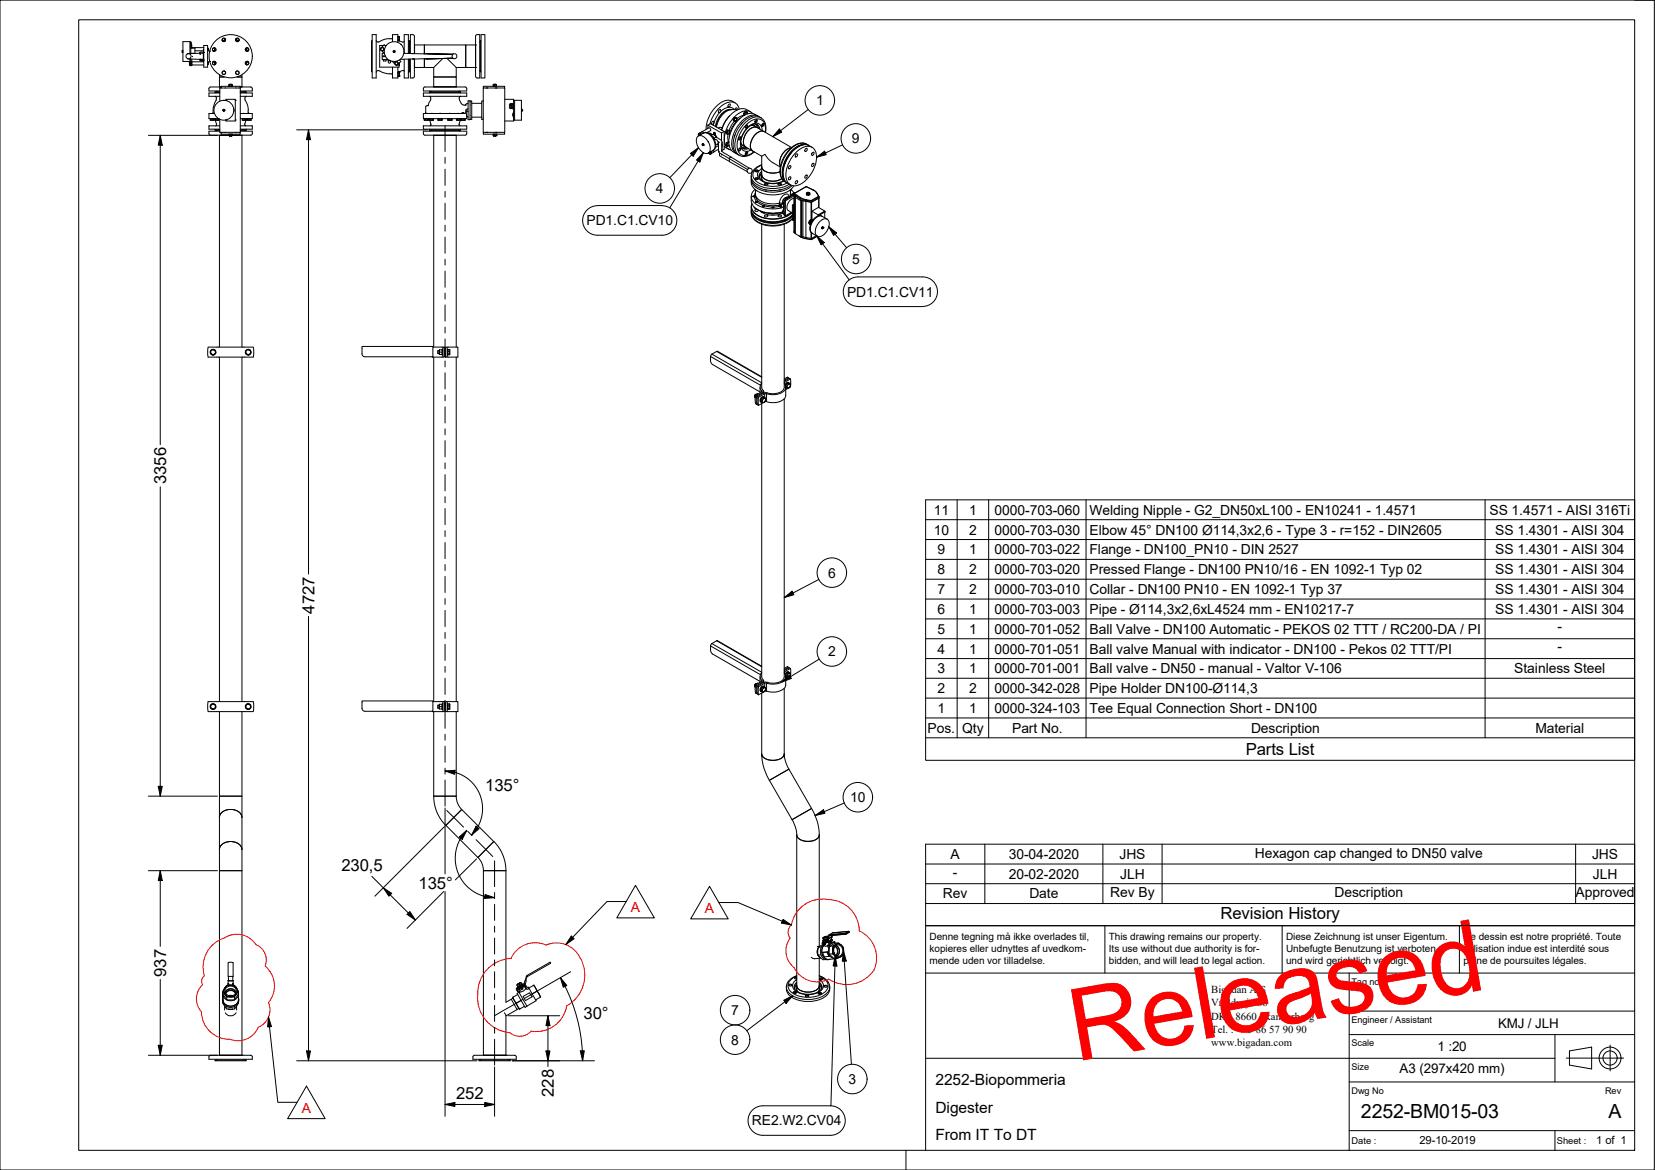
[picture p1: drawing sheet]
<svg xmlns="http://www.w3.org/2000/svg" width="420mm" height="297mm" viewBox="0 0 420 297" stroke-linecap="round" stroke-linejoin="round" font-family="sans-serif">
<defs><g id="words">
<text font-size="25.5" fill="#f00" x="273" y="269.6" transform="rotate(-10 273 269.6)">Released</text>
<g font-size="5">
<text x="345.5" y="283.7">2252-BM015-03</text>
<text x="408.3" y="283.8">A</text>
</g>
<g font-size="4.2">
<text x="42.2" y="122.9" transform="rotate(-90 42.2 122.9)">3356</text>
<text x="79.8" y="155.8" transform="rotate(-90 79.8 155.8)">4727</text>
<text x="316.3" y="191.7">Parts List</text>
<text x="123.2" y="200.8">135°</text>
<text x="86.7" y="221.2">230,5</text>
<text x="106.3" y="225.6">135°</text>
<text x="309.9" y="233.3">Revision History</text>
<text x="42.2" y="248" transform="rotate(-90 42.2 248)">937</text>
<text x="148.2" y="258.6">30°</text>
<text x="115.8" y="279">252</text>
<text x="140.6" y="278.5" transform="rotate(-90 140.6 278.5)">228</text>
</g>
<g font-size="3.9">
<text x="237.5" y="275.5">2252-Biopommeria</text>
<text x="237.5" y="282.5">Digester</text>
<text x="237.5" y="289.5">From IT To DT</text>
</g>
<g font-size="3.5">
<text x="207.2" y="26.8">1</text>
<text x="216.3" y="36.4">9</text>
<text x="166.5" y="49.1">4</text>
<text x="148.9" y="57.2">PD1.C1.CV10</text>
<text x="216.4" y="67">5</text>
<text x="215.1" y="75.3">PD1.C1.CV11</text>
<text x="237.1" y="130.7">11</text>
<text x="246" y="130.7">1</text>
<text x="252.5" y="130.7">0000-703-060</text>
<text x="276.6" y="130.7">Welding Nipple - G2_DN50xL100 - EN10241 - 1.4571</text>
<text x="378.1" y="130.7">SS 1.4571 - AISI 316Ti</text>
<text x="237.1" y="135.7">10</text>
<text x="246" y="135.7">2</text>
<text x="252.5" y="135.7">0000-703-030</text>
<text x="276.6" y="135.7">Elbow 45° DN100 Ø114,3x2,6 - Type 3 - r=152 - DIN2605</text>
<text x="379.6" y="135.7">SS 1.4301 - AISI 304</text>
<text x="238" y="140.7">9</text>
<text x="246" y="140.7">1</text>
<text x="252.5" y="140.7">0000-703-022</text>
<text x="276.6" y="140.7">Flange - DN100_PN10 - DIN 2527</text>
<text x="379.6" y="140.7">SS 1.4301 - AISI 304</text>
<text x="210.2" y="146.6">6</text>
<text x="238" y="145.8">8</text>
<text x="246" y="145.8">2</text>
<text x="252.5" y="145.8">0000-703-020</text>
<text x="276.6" y="145.8">Pressed Flange - DN100 PN10/16 - EN 1092-1 Typ 02</text>
<text x="379.6" y="145.8">SS 1.4301 - AISI 304</text>
<text x="238" y="150.8">7</text>
<text x="238" y="155.9">6</text>
<text x="246" y="150.8">2</text>
<text x="246" y="155.9">1</text>
<text x="252.5" y="150.8">0000-703-010</text>
<text x="252.5" y="155.9">0000-703-003</text>
<text x="276.6" y="150.8">Collar - DN100 PN10 - EN 1092-1 Typ 37</text>
<text x="276.6" y="155.9">Pipe - Ø114,3x2,6xL4524 mm - EN10217-7</text>
<text x="379.6" y="150.8">SS 1.4301 - AISI 304</text>
<text x="379.6" y="155.9">SS 1.4301 - AISI 304</text>
<text x="238" y="160.9">5</text>
<text x="246" y="160.9">1</text>
<text x="252.5" y="160.9">0000-701-052</text>
<text x="276.6" y="160.9">Ball Valve - DN100 Automatic - PEKOS 02 TTT / RC200-DA / PI</text>
<text x="395.4" y="160.2">-</text>
<text x="210.2" y="166.7">2</text>
<text x="238" y="165.9">4</text>
<text x="246" y="165.9">1</text>
<text x="252.5" y="165.9">0000-701-051</text>
<text x="276.6" y="165.9">Ball valve Manual with indicator - DN100 - Pekos 02 TTT/PI</text>
<text x="395.4" y="165.2">-</text>
<text x="238" y="171">3</text>
<text x="246" y="171">1</text>
<text x="252.5" y="171">0000-701-001</text>
<text x="276.6" y="171">Ball valve - DN50 - manual - Valtor V-106</text>
<text x="384.4" y="171">Stainless Steel</text>
<text x="238" y="176">2</text>
<text x="246" y="176">2</text>
<text x="252.5" y="176">0000-342-028</text>
<text x="276.6" y="176.1">Pipe Holder DN100-Ø114,3</text>
<text x="238" y="181">1</text>
<text x="246" y="181">1</text>
<text x="252.5" y="181">0000-324-103</text>
<text x="276.6" y="181">Tee Equal Connection Short - DN100</text>
<text x="235.5" y="186">Pos.</text>
<text x="244.3" y="186.1">Qty</text>
<text x="257" y="186">Part No.</text>
<text x="317.6" y="186">Description</text>
<text x="389.8" y="186">Material</text>
<text x="215.9" y="203.7">10</text>
<text x="241.3" y="218.1">A</text>
<text x="256.1" y="218.1">30-04-2020</text>
<text x="284.2" y="218.1">JHS</text>
<text x="318.6" y="217.7">Hexagon cap changed to DN50 valve</text>
<text x="404.2" y="218.1">JHS</text>
<text x="241.9" y="222.7">-</text>
<text x="256.1" y="223.1">20-02-2020</text>
<text x="281.9" y="227.7">Rev By</text>
<text x="284.4" y="223.1">JLH</text>
<text x="338.8" y="227.8">Description</text>
<text x="400" y="227.8">Approved</text>
<text x="404.4" y="223.1">JLH</text>
<text x="239.4" y="228.1">Rev</text>
<text x="261.3" y="228.1">Date</text>
<text x="185.6" y="257.7">7</text>
<text x="185.6" y="265.2">8</text>
<text x="215.4" y="275.2">3</text>
<text x="190.9" y="285.7">RE2.W2.CV04</text>
</g>
<g font-size="3.5" fill="#f00">
<text x="160.2" y="231.5">A</text>
<text x="178.9" y="231.8">A</text>
<text x="76.6" y="282.5">A</text>
</g>
<g font-size="3.4">
<text x="380.3" y="260.9">KMJ / JLH</text>
<text x="364.9" y="266.9">1 :20</text>
<text x="355.3" y="272.5">A3 (297x420 mm)</text>
</g>
<g font-size="2.8">
<text x="360.3" y="290.5">29-10-2019</text>
<text x="405.3" y="290.5">1 of 1</text>
</g>
<g font-size="2.7">
<text x="307.5" y="252">Bigadan A/S</text>
<text x="307.5" y="255.5">Vroldvej 168</text>
<text x="307.5" y="262.3">Tel. : +45</text>
<text x="307.5" y="258.9">DK - 8660 Skanderborg</text>
<text x="318.9" y="262.3">86</text>
<text x="322.2" y="262.3">57</text>
<text x="325.7" y="262.3">90</text>
<text x="329.1" y="262.3">90</text>
<text x="307.5" y="265.7">www.bigadan.com</text>
</g>
<g font-size="2.5">
<text x="236" y="238.5">Denne tegning må ikke overlades til,</text>
<text x="281.5" y="238.5">This drawing remains our property.</text>
<text x="326.5" y="238.5">Diese Zeichnung ist unser Eigentum.</text>
<text x="371.5" y="238.5">Ce dessin est notre propriété. Toute</text>
<text x="236" y="241.6">kopieres eller udnyttes af uvedkom-</text>
<text x="236" y="244.8">mende uden vor tilladelse.</text>
<text x="281.5" y="244.8">bidden, and will lead to legal action.</text>
<text x="281.5" y="241.6">Its use without due authority is for-</text>
<text x="326.5" y="241.6">Unbefugte Benutzung ist verboten</text>
<text x="326.5" y="244.8">und wird gerichtlich verfolgt.</text>
<text x="371.5" y="241.6">utilisation indue est interdité sous</text>
<text x="371.5" y="244.8">peine de poursuites légales.</text>
</g>
<g font-size="2.4">
<text x="343.1" y="290.4">Date :</text>
<text x="395.2" y="290.4">Sheet :</text>
</g>
<g font-size="2.3">
<text x="343.1" y="250">Tag no.</text>
<text x="343.1" y="259.7">Engineer / Assistant</text>
<text x="343.1" y="265.7">Scale</text>
<text x="343.1" y="271.7">Size</text>
<text x="343.1" y="277.7">Dwg No</text>
<text x="407.5" y="277.7">Rev</text>
</g>
</g></defs>
<!-- layer: Visible -->
<g fill="none" stroke="#000" stroke-width=".25">
<path d="M46.2 13.3h.1M46.2 12.9l.1 .4M46.3 12.9v.1M46.3 12.9h.1M46.3 13.3h.1M46.4 12.9v.4M47.6 14.9l3.6 .2M48.1 15.7v.8M48.1 15.6v.3M48.1 15.9v.6M48.1 15.6l.3 .1M48.1 16.3h.3"/>
<path d="M48.1 15.6v.1M48.2 10.6v3M48.2 15v.6M48.3 13.8v.1M48.3 14.7v.1M48.4 15.6v.3h-.3M48.4 15.9v.6h-.3M48.4 16.5h.1M48.4 15.6h.3v1.1h-.3zM48.4 12.2h1.1v1.3h-1.1M48.4 13.6v-3h-2v5h2v-.6M48.4 11.9h.1"/>
<path d="M48.4 10.8h.1M48.5 10.8v1.1M48.6 11.4l.1 .8M48.7 13.5v.1M48.7 15v.6M48.7 15.7h.1M48.7 16.5h.1M48.9 14.3v.1M49.5 12.9h2.1M50.7 13.8h.1M50.9 15.5h.1M50.9 13.5h.2a.47 .47 0 0 1 .5 .2 .47 .47 0 0 1 0 .5v.3a.49 .49 0 0 1-.1 .6 .49 .49 0 0 1-.6 0h-.2l.1 .3h.8"/>
<path d="M50.9 15.4h.1M51 13.5l-3.4 .2M51.5 15.4h.1M51.5 15.5h-.6M51.6 13.7v1.2M51.6 13.2h.1M51.6 13.3h.1M51.6 15.3v.1M51.6 13.3l-.8-.1-.1 .3M51.6 12.6v.6M51.6 15.4v.3M51.6 15.4h.1"/>
<path d="M51.6 12.6h.1M51.7 12.6h-.1M51.7 15.4h-.1M51.7 15.3h.1M51.7 13.3h.1M51.7 13.3v.1M51.7 12.1h-3M51.7 15.7h-3v.8h3M51.7 11.5h1v5.5h-1zM51.7 15.2v.1M52.7 12.2h.2v.5h-.2M52.7 15.9h.2v.4h-.2"/>
<path d="M52.7 12.5l.5 .5M53.2 15.6l-.4 .3M53.2 15.6h.1M53.2 13h.1M54.1 12.9l.4-.3-.1 .2zM54.1 15.7a.46 .46 0 0 1 .3 .7l.1-.5zM54.4 12.1l.1 .4M54.4 12.1l.1 .5M54.5 16.4l-.1 .1M55.7 19v3.1M55.7 19.5h1.2M56.4 10.2l.3 .2 .2-.2"/>
<path d="M56.4 10.2h.5M57.1 9.8l-.2 .4M57.2 9.8l-.3 .4M59.9 9.8l.1 .4 .6 .1 .1-.1M59.9 9.8a.49 .49 0 0 0 .8 .4M61.4 19v.5h-1.2h1.2v2.5M62.6 16.1l.1 .4M62.6 16l-.1 .3 .2 .2M62.6 12.2v.5l.4 .2M62.7 12.2a.47 .47 0 0 0 .3 .7M62.7 12.1l-.1 .1M62.7 12.1v.1"/>
<path d="M62.9 15.7l-.3 .4M62.9 15.7h.1M62.9 15.7l-.2 .1-.1 .2M63 15.7h-.1M94.5 8.8h1v11h-1zM94.5 10.3l-.2 .1v7.8l.2 .1M95.5 10.3l.2 .3 .4 .1M96.1 17.9l1.7 .7 1.1 .1M96.1 17.9l-.4 .1-.2 .3M96.4 10.6l-.3 .1M96.9 12.9l.7 .7M97.3 15.1v.3"/>
<path d="M97.4 15.5h.1M97.4 15.5h.6M97.4 11.5h-1v5.5h4.9v-.9M97.5 14.2v.2M97.5 13.5h-.5v.7h.8M97.7 11.5h.4M97.9 14.3v.1M97.9 14.4h-.9v.7h1.2M97.9 11.8l-.4-.4-1 1 .1 .2M98 15.5h-.1M98 15.1v.3M98.2 15.1h.1"/>
<path d="M98.2 15l-.1 .1M98.2 15.1l.8 .3M98.8 18.7h.6M98.8 9.8h.6M98.9 9.8l-1.6 .3-.9 .5M99.4 18.8l.3 .2M99.6 15.6l.6 .6M99.7 9.6l-.3 .2M99.7 9.9v.1M99.7 18.6v.1M99.7 17v2.8h1.3v-2.8M99.7 10.6v-1.8h1.3v2"/>
<path d="M100.2 12.9v.4h-.3M100.2 12.9h-.3v.4M100.2 12.9l-.3 .3M100.2 16.1l.2 .3M100.2 13l-.3 .3M100.2 16.1l.3 .4M100.4 16.4h.4M100.4 15.7l-.2 .4M100.4 15.7h.4M100.5 16.5h.4M100.5 15.7h.4M100.5 15.7l-.3 .4"/>
<path d="M100.8 15.7l.2 .4M100.9 15.7l.1 .4M101 18.4h.1M101 10.2h.1M101 9.3h.1M101 16.1l-.2 .3M101 18.7v.6h.3M101 19.3h.3M101 16.1l-.1 .4M101 9.5h.3M101.2 18.2h.1M101.3 10.4l1 .3"/>
<path d="M101.3 18.2h-.1M101.3 16.2h.1M101.3 16.6h.1M101.3 18.3l.1 .9M101.3 18.3h.1M101.3 18.3h-.3v.4h.3M101.3 10.1v.3M101.3 9.3v.8M101.3 10.1h-.3v.3h.3M101.3 9.3h-.3v.8M101.3 9.3v1.1M101.3 19.2h-.3"/>
<path d="M101.3 18.2l.1 .1M101.4 19.2l-.1 .1M101.4 16v.6zM101.4 19.3h.1M101.4 18.3h.1M101.4 18.3v1M101.4 19.3h-.1M101.4 15.2l.4 .4-1.1 1.1-.2-.2M102.3 17.9l-1 .3M102.3 17.9l.3 .2M102.5 13.5l2.4 .1M102.6 10.5l-.3 .2"/>
<path d="M102.6 15v4.8h1.1v-4.8M102.6 13.6v-4.8h1.1v4.8M103.7 10.3l.1 .1M103.8 13.6v-3.2l.2 3.2M103.8 15v3.2M103.8 18.2l-.1 .1M104 17.7l.2 .3M104 15l-.2 3.2M104.2 10.6l-.2 .3M104.2 15v4.8l.8-.1 .2-.3M104.2 13.6v-4.8h.6l.4 .4v4.4M104.6 13.6l3.7 .1"/>
<path d="M104.8 15h.1M104.8 13.6h.1M104.9 15h.1M104.9 15l-3.3 .1M105.2 11.4h13v5.7h-2.4M105.2 17.1h.1M105.2 17.1h2.5v-2.2v2.2h2.4M105.2 15v4.4M107.6 13.7h.7M107.7 11.4v2.3M107.8 14.9h.5M108.3 14.9l-3.4 .1"/>
<path d="M108.3 13.7l6.6 .1M108.3 13.7l6.6 .1zM108.3 14.9l6.6-.1-6.6 .1M110.1 17.1v2.4h5.7v-2.4M112.4 14.8l-2.3 2.3M113.5 14.8l2.3 2.3M114.9 13.8a.66 .66 0 0 1 .9 0 .66 .66 0 0 1 0 .9 .66 .66 0 0 1-.9 .1M114.9 13.8l-.1 .4 .1 .6M114.9 14.8l-6.6 .1M120.7 17.1h.1M120.7 11.4h.1M120.7 19.4v-10.2l.2-.4h.9v11l-.9-.1-.2-.3"/>
<path d="M120.7 11.4h-2.5v5.7h2.5M121.8 10.6l.2 .3M122 17.7l-.2 .3M122.1 8.8h1v11h-1zM122.1 10.4h-.1v7.8h.1M53 33.9l.4 .4h4.7M53.1 31.9h2.7M53.1 31.9l-.1 .9h2.8M53.4 30.5h.9M53.4 30.1v.1M53.8 30.5v-.3h.5v.3M53.8 30.2h-.4v.3"/>
<path d="M54 28.8h.1M54.3 30.1v.1M54.3 30.1l.3 .3M54.5 28.8h-1.5v1.3h2.6M54.5 24.5l.4 .4M54.6 32.8l.1 .2M54.6 30.4l1 .1M54.7 30.5l.3 1.2M54.7 23.4l-.1 .2M54.7 30.1v.1M54.9 23.1l.3 .2M54.9 24.8v.4a6.9 6.9 0 0 0-.9 3.5l-.1 .1"/>
<path d="M54.9 31.7l-.2 .2M55.1 30.2h-.5v.3h1M55.1 30.5v-.3h.5v.3M55.2 33.1l-.3 .2M55.5 30.1v.1M55.7 22h.4M55.7 34.3v53.8M55.8 25.7v-3.4h5.2v11.3h-5.2v-3.3M55.8 33h-1.2l1.2 .1M55.8 33.3h-2.8v.6M55.8 23.3h-1.2l1.2 .1M55.8 23.6h-2.8v.9h2.8"/>
<path d="M56.1 22.1h-2.7l-.4 .4v.6h2.8M56.1 33.6l.1 .5 4.8-.1M56.1 22v.3M56.1 22h4.9M56.6 28l.2 .2 .3-.2M56.6 28l.2-.2 .3 .2M56.6 27.9h.5M56.6 28h.5M57.4 30.5h.1M57.4 25.5h.1M58.1 21.6h.9M58.1 34.4h.9"/>
<path d="M58.1 21.9h.2M58.1 34.1h.2M58.1 21.6v.3M58.1 34.1v.3M58.1 21.9h.1M58.2 34.1h-.1M58.3 21.5h.5M58.3 34.5h.5M58.3 34.4v.1M58.3 21.9h.5M58.3 34.1h.5M58.3 21.6v.3"/>
<path d="M58.3 34.1v.3M58.8 21.9h.2M58.8 34.1h.2M58.8 21.6v.3M58.8 34.1v.4M58.9 34.1h.1M59 21.6v.3M59 34.1v.3M59 21.9h-.1M59.3 27.6v.8M59.7 25.5h.1M59.7 30.5h.1"/>
<path d="M59.7 25.5v-.3h-2.3v.4M59.7 25.5v5.2h-2.3v-.3M61 22.1h2.6l.5 .4v.6h-3.1M61 33.6v.3M61 33h1.5M61 33.3h3.1v.6M61 23.4h1.5M61 23.3l1.5 .1M61 28.8h3.1v1.3h-3.1M61 31.9h3M61 23.6h3.1v.9h-3.1M61.4 22h-.4v.3"/>
<path d="M61.4 22v.1M61.4 34.3v53.8M61.5 30.5h1M61.5 30.5h.9l.1-.3h-.5v.3M61.6 30.1v.1M61.8 28.8h.2M61.9 33.1l.3 .2M62 30.2h-.5v.3M62.1 31.7l.3 .2M62.2 24.8v.6l.7 1.6 .1 1M62.2 23.1l-.3 .2M62.4 30.5l-.3 1.2"/>
<path d="M62.4 30.1v.1M62.4 23.4l.1 .2M62.5 33l-1.5 .1M62.5 30.4v.1M62.5 32.8l-.1 .2M62.6 24.5l-.4 .4M62.8 30.5h1M62.8 30.1v.1M62.8 30.1l-.3 .3M63 28v.6M63 28.8h.1M63 28.5l.3 .3"/>
<path d="M63.2 30.5v-.3h.6v.3M63.2 30.2h-.4v.3M63.7 30.1v.1M64 31.9l.1 .9h-3.1M64.1 33.9l-.5 .4-4.6 .1M107.5 32v.8h11l-.1-.9-11 .1M107.5 33.9v-.6h11v.6M107.5 23.6h11v.9h-11zM107.5 33.9l.4 .4h10.2M107.7 30.5h.5M107.7 30.5h.3M107.7 30.2v.3"/>
<path d="M107.8 30.1v.1M108 30.5h.2M108.1 28.6h.1M108.1 28.6l-.2 .2zM108.4 28.8h.1M108.5 26.8h.1M108.5 30.5v-.3h.3v.3M108.5 30.2h-.5v.3M108.5 26.8l-.4 .3v1.5M108.7 30.1l.3 .2M108.7 26.7l-.2 .1M108.7 30.1v.1"/>
<path d="M108.8 30.5h-.6M108.9 24.5l.4 .4M109 30.5h.5M109 30.5h.3M109 30.2v.3M109 32.8l.1 .2M109 33h7.9v.1h-7.9zM109 23.3h7.9v.1h-7.9zM109.1 30.5l.3 1M109.1 23.4l-.1 .2M109.1 30.1v.1M109.2 25.5l-.5 1.2"/>
<path d="M109.3 23.1l.3 .2M109.3 30.5h.2M109.3 24.8v.7M109.4 31.5v.2M109.4 31.7l-.2 .2M109.5 28.8h.3M109.6 33.1l-.3 .2M109.8 30.5v-.3h.3v.3M109.8 30.2h-.5v.3M109.9 30.1v.1M110.1 30.5h-.6M110.1 22v-2.5h5.7v2.5"/>
<path d="M110.1 22v.1M110.1 22h5.7M111.2 30.5h.5M111.2 30.5h.2M111.2 30.2v.3M111.3 30.1v.1M111.4 30.5h.3M111.6 28.8h.3M112 30.5v-.3h.3v.3M112 30.2h-.6v.3M112.1 30.1v.1M112.3 30.5h-.6"/>
<path d="M113.7 30.5h.5M113.7 30.5h.3M113.7 30.2v.3M113.8 30.1v.1M114 30.5h.2M114 28.8h.3M114.5 30.5v-.3h.3v.3M114.5 30.2h-.5v.3M114.7 30.1v.1M114.8 30.5h-.6M115.8 22v.1M115.8 34.3v.1"/>
<path d="M115.9 30.5h.5M115.9 30.5h.3M115.9 30.2v.3M116 30.1v.1M116.2 28.8h.2M116.2 30.5h.2M116.4 33.1l.3 .2M116.4 30.5h.5M116.5 31.6v.1M116.6 24.8v.5M116.6 31.7l.2 .2M116.6 31.5h.1"/>
<path d="M116.6 25.2a2.06 2.06 0 0 0 1.2 1.5M116.7 23.1l-.3 .2M116.7 30.5v-.3h.3v.3M116.7 30.2h-.5v.3M116.8 30.1v.1M116.9 30.5l-.4 1M116.9 23.4l.1 .2M117 30.5h-.6M117 32.8l-.1 .2M117 30.5h-.1M117 24.5l-.4 .4M117 30.2v.1"/>
<path d="M117 30.5h.3M117 30.5v-.3h.3v.3M117 30.5h1.1M117.1 30.2h.1M117.1 30.1v.1M117.3 30.5h.8M117.3 30.2h.8v.3M117.3 28.7h.5zM117.3 28.7h.5M117.8 26.7h.3M117.8 30.2v.3M118 30.1v.1"/>
<path d="M118.1 22.1h-10.2l-.4 .2v.8h11l-.1-.8-.3-.2M118.1 26.7h.1M118.5 33.9l-.4 .4M118.5 29.5v.6h-11v-1.3h10.6l.2-.6 .1 1.3 .4 .3M118.8 27.6l-.6 .4 .6 .4M118.8 26.2l-.7 .5M118.8 30.3l.1 .1M118.9 25.6l-.1 4.7M118.9 25.6h.4v4.8h-.4M119.3 25.6h.5v4.7h-.5M119.8 29.7h2.5M119.8 26.2h2.5"/>
<path d="M122.3 25.6h.4v4.7h-.4zM122.7 34h5.4M122.7 22h5.4M122.7 30.3v3.3h5.4M122.7 22v.3M122.7 33.6v.3M123.6 22.3h.1M123.6 33.6h.1M125.2 21.6h.8M125.2 34.4h.8M125.2 21.9h.4M125.2 21.9h.1"/>
<path d="M125.2 34.1h.4M125.2 34.1v.3M125.2 34.4h.1M125.2 34.1h.1M125.3 21.5h.6M125.3 34.5h.6M125.3 34.4v.1M125.6 21.9h.4M125.6 34.1h.4M125.6 21.6v.3M125.6 34.1v.3M125.9 34.4v.1"/>
<path d="M125.9 33.6h.1M125.9 22.3h.1M126 21.6v.3M126 34.4h.1M126 34.1h.1M126 21.6l-.8-.1v.4M126 21.9h.1M126 34.1v.3M128.1 22.3h-5.4v3.3M128.1 22.3v11.3M128.1 22v.3M128.1 33.6v.3"/>
<path d="M128.1 25.2h2.3v.3M129.3 26.6l.1 .8 .3 .1M129.7 26.3v.3a.73 .73 0 0 0 .1 1v-.1M129.7 26.8h.1l-.1 .1M129.7 27.4h.1l-.1 .1M129.7 26.4h.1v.4M129.7 26.3l.3 .1v1.1h-.2M129.7 26.4l-.3 .2M129.8 26.9v.5M129.8 27.5h.1M130 26.4h.2M130 27.5h.2"/>
<path d="M130.2 29.2l.1-.3v.9M130.2 26.6v1h.2M130.2 27.2h.2M130.2 26.5h.2M130.2 27.1h.2M130.2 26.6h.2M130.3 28.6l-.1 .5M130.3 28.6v1.1M130.3 28.6h.1M130.3 29.7h.1M130.4 26.3h-.2v.3M130.4 25.5v5"/>
<path d="M130.4 25.5h.1M130.4 25.5h2v5h-1.8v-5M130.4 30.5v.2h-2.3M130.4 30.5h.2M130.4 30.5h.1M132.4 27.7l.2 .1v.4h-.2M132.5 28h.1M177.1 34.7a1.51 1.51 0 0 1 2.2 .6 2.75 2.75 0 0 1 .6 3.5 2.23 2.23 0 0 1-2.8-1.7l-.3-1.2zM177.3 33.9l.1 .5a.27 .27 0 0 1-.1-.3 .27 .27 0 0 1 .3-.2 .27 .27 0 0 1 .2 .3M177.3 33.9h.3M177.6 33.8h.1M177.6 33.9l.2 .3"/>
<path d="M177.8 33.8l-.2 .1M177.8 33.9l.3 .2-.3-.3-.5 .1M178.1 33.5l.3 .4M178.4 36.6l.3 .1-.1 .2M178.4 36.8v.1M178.4 33.4l1.7-.9 .3 .6-.9 .6M178.4 36.5l.2 .2v.2M178.4 36.5l-.1 .3 .3-.2-.3 .3h.3M178.4 36.5l.3 .2-.1 .2M178.4 36.5h.1M178.5 33.8a2.49 2.49 0 0 1 2.8 2l.3 1.2-.2 .8-1.6 1.1M178.5 33.8l-1.2 .7"/>
<path d="M178.6 33.8l-.2-.5-1 .6M178.6 33.8a2.08 2.08 0 0 1 2.6 1.4 2.21 2.21 0 0 1-.1 2.9l.2 .5-.9 .5M179.7 31.8l3.5 2 .7-.4M179.7 31.8l.7-.4 3.5 2M179.7 31.8v.8M179.7 33.6v.1M179.9 33.9h.4l.5 .2a1.08 1.08 0 0 1 1.1 .8M179.9 38.8l.1 .1zM180 38.9l.3 .2zM180.3 38.6l.1 .3 .1-.2M180.3 38.6l.2 .1M180.4 38.9l-.1 .2z"/>
<path d="M180.5 38.5l.1 .1-.1 .1M180.6 38.4v.2M180.6 38.6v.4l-.1 .1M180.6 38.6v.3M180.8 31l.2-.2a.35 .35 0 0 1 .2 .5 .35 .35 0 0 1-.6 .1zM180.9 38.2l.2 .5M181.2 34.2l.4 .1 .4 .6M181.3 35.4l.1 .1a.72 .72 0 0 1 .7 .2 .72 .72 0 0 1 .1 .9l-.5 .2M181.3 35.4l.1 .1M181.9 34.8l-.5 .2-.1 .4M181.9 34.9l1.3 .9 .1 1.4M181.9 34.8v.1"/>
<path d="M182.1 36.6l.3 .2M182.2 35.9l.2 .2v2.3M182.4 38.4l.2 .4 2.6 1.5v.7l4.5 2.6M182.4 36.1h.1M182.4 38.4h.1M182.4 37.9l-1.1 .6M182.4 36.9l-.7 .5M182.5 27.9a.33 .33 0 0 1 .6 .2 .33 .33 0 0 1-.3 .4h-.4zM182.7 38.8v.8l2.5 1.4M183.2 39.3v-.1v.1M183.2 33.8v1.9M183.3 36.6v1.9l6.9 4.2"/>
<path d="M183.9 33.4v4.5l-.6 .3M183.9 37.2l1.1 .7M184.2 36.7l.4 .5M184.4 33.3l.2 .1M184.4 36.2l.4-.2 .2 .1-.4 .3M184.4 33.9l.2 .1M184.5 33.7l-.1 .2M184.5 33.7l.1 .3M184.6 34l.4-.1zM184.6 33.4l.2-.1-.3 .4zM184.6 36.4l-.2-.2-.2 .5 .2 .2M184.9 26.6l.3-.2a.37 .37 0 0 1 .1 .5 .37 .37 0 0 1-.5 .1z"/>
<path d="M184.9 33.1l-.1 .2 .3-.1M184.9 33.1l-.2-.1-.3 .3-.2 .5 .2 .1M184.9 33.1l.2 .1M185 36.2a.45 .45 0 0 0-.5 .3 .45 .45 0 0 0 .3 .6l.3-.3a.29 .29 0 0 1-.3 .3 .29 .29 0 0 1-.3-.4l.1-.3M185.1 33.2l.1 .3zM185.2 33.5l-.2 .4zM186.1 30.2l.3 .1M186.4 30.6l.2 .2h-.2zM186.5 30.2l-.1 .4zM186.5 29.8l.2 .1M186.5 27.8l.1-.1a.31 .31 0 0 1 .4-.4 .31 .31 0 0 1 .1 .6M186.6 30.8l.3-.2z"/>
<path d="M186.6 34.2l-.2 .6M186.6 26.1l-.7-.4a3.8 3.8 0 0 0-4.3 1.5 8.1 8.1 0 0 0-2.3 5.7M186.6 30h.3l-.3 .1zM186.9 30l.2 .2zM187 30l-.5-.2-.4 .4v.4l.3 .2M187.1 30.2l-.2 .4zM187.2 27.9h-1.9M187.6 37.8a.32 .32 0 0 1 .5-.2 .32 .32 0 0 1-.1 .6l-.4 .1zM187.7 27.7a2.23 2.23 0 0 0-3.7-1.4 8.9 8.9 0 0 0-3.8 5.2M187.7 37.7l.3 .1zM187.7 37.7h.2M187.7 34.8a.38 .38 0 0 1 .4 .4 .38 .38 0 0 1-.5 .3l-.1-.3z"/>
<path d="M187.9 37.5l-.1 .6-.3 .2M187.9 34.7l-.1 .5-.3 .3M188.1 36.5l.2 .4 .7 .3M188.5 31.1l-.4 .5M188.6 36.9l.7 .4M189 28.9l-.2-.1 .2 .5M189 28.3l.2 .2M189.1 29.2h.1M189.1 28.7l-.1 .5zM189.2 28.5l.2-.1-.3 .3zM189.3 38.8l.2-.2a.38 .38 0 0 1 .3 .5 .38 .38 0 0 1-.5 .2zM189.3 37.3l4.1 2.4"/>
<path d="M189.4 31.8a.35 .35 0 0 1 .5 .3 .35 .35 0 0 1-.4 .4l-.3-.1zM189.4 28.4l.2-.1 .1 .3zM189.6 39l-.4 .1M189.6 28.3l-.2-.1-.4 .1-.2 .5M189.7 38.6l-.1 .4-.4 .3M189.7 31.7l-.1 .5-.4 .3M189.7 38.7l-.5 .2M189.7 28.6l-.1 .4zM190.5 28.4l-.9-.6a3.4 3.4 0 0 0-4.1 1.4l-1.2 1.4-1.1 2.4M190.8 31.7l.8 .2 .3 .3M191.1 28.8a2.86 2.86 0 0 0-4.2 .4 7.9 7.9 0 0 0-2.8 7.5l.7 1 .9 .4M191.5 32l.7 .4"/>
<path d="M191.6 30.8l.3 .1M191.8 30.6a.3 .3 0 0 1 .5-.1 .3 .3 0 0 1-.2 .5l-.4 .1zM192.1 30.3l-.1 .5-.3 .3M192.2 31.6a2.74 2.74 0 0 0-3 1.5l-.3 .5a3.3 3.3 0 0 0-.2 4.1M192.2 32.4a2.85 2.85 0 0 0-3.2 2.3 2.22 2.22 0 0 0 .3 2.6M192.2 32.4l1.7 1M192.4 29.4l-.8-.4a3.6 3.6 0 0 0-4 1.3 7.5 7.5 0 0 0-2.3 7.2l.5 .8 1.1 .7M192.6 29.6a3 3 0 0 0-3.8 .7 7.7 7.7 0 0 0-2.8 7.7l.5 .6 .6 .5M193.4 39.7l.8-.5 1.3 1.6 2.6 1.6M193.4 39.7v5.5M193.5 31.5v.5M193.6 31.4a.32 .32 0 0 1 .3 .5 .32 .32 0 0 1-.5 0z"/>
<path d="M193.7 31.4v.4M193.8 31.4l-.1 .5-.3 .2M193.9 33.4a2.84 2.84 0 0 0-3.1 2.3 2.07 2.07 0 0 0 .3 2.6M193.9 33.4l7.1 4.1M194.4 33.6v-1.7a2.53 2.53 0 0 0-1.2-2 3.6 3.6 0 0 0-4.7 1.2 7.5 7.5 0 0 0-2.1 7 2.24 2.24 0 0 0 1.5 1.4 3.6 3.6 0 0 0 3.6-.9M200.8 37.5a3.8 3.8 0 0 0-2.7 4.7M201 38.5l-.5 .5M202.1 39.1h.1a.39 .39 0 0 1 .3 .5 .39 .39 0 0 1-.5 .3l-.1-.4zM202.3 38.5a3.4 3.4 0 0 1 4-1 4.4 4.4 0 0 1 .5 5 6.6 6.6 0 0 1-5.3 4.7 2.67 2.67 0 0 1-1.9-3.5 9.2 9.2 0 0 1 2.7-5.2zM202.9 37.1l-.1 .1M203.2 36.9v.1M203.4 36.9h.1"/>
<path d="M204 36.8a7.2 7.2 0 0 0-5.2 6.1l-.1 1.3 .3 1.1M204.5 37.8l.1-.1a.39 .39 0 0 1 .4 .5 .39 .39 0 0 1-.6 .3l-.1-.3zM205.2 36.9a3.6 3.6 0 0 0-4.7 .9 7.5 7.5 0 0 0-2.3 7.1l.4 .6 1.1 .9M205.3 36.9a3.2 3.2 0 0 0-3.8 .9 7.8 7.8 0 0 0-2.7 7.5l.5 .8 .5 .3M206.2 38.8l.2-.1a.35 .35 0 0 1 .2 .5 .35 .35 0 0 1-.6 .1zM206.2 37.4l-.8-.4a3.7 3.7 0 0 0-4 1.3 7.9 7.9 0 0 0-2.4 7l.5 .9 1.2 .7M189.7 43.1l.2-.2a.67 .67 0 0 1 .9 0 .67 .67 0 0 1 .1 .9 .67 .67 0 0 1-1 .1l-.2-.5v-.3M190.7 53.5v.5a4.3 4.3 0 0 0 4.4 3.3l.6 .1a6.7 6.7 0 0 0 5.5-1.9M190.7 49.9v1.1a3.9 3.9 0 0 0 3.5 2.9l2.6 .2 1.9-.3M190.7 45.6v.7a4 4 0 0 0 3.8 3 7.1 7.1 0 0 0 6.9-1.9l.1-.2M190.8 53.3a3.5 3.5 0 0 0 3.1 3.1 7.9 7.9 0 0 0 7.3-1.5M190.8 45.4a3.4 3.4 0 0 0 3 3.1 7.9 7.9 0 0 0 7.3-1.4"/>
<path d="M190.9 51.7l-.2 .8a2.25 2.25 0 0 0 .5 1.9 7.8 7.8 0 0 0 9 .9l1-.8M191.1 54.2a5.9 5.9 0 0 0 5.7 2.4 5.8 5.8 0 0 0 4.4-2M191.2 49.9h-.1M191.2 49.9h.1M191.5 52.6l.1 .2 .3 .1M191.5 49.9h-.4M191.5 49.9h.1M191.6 45.5l.3-.2 .6 .2M191.6 45.3a.38 .38 0 0 1 .5-.3 .38 .38 0 0 1 .3 .5l-.5 .1zM191.6 43.5l.3-.2 .5 .1a.34 .34 0 0 1-.4 .2 .34 .34 0 0 1-.2-.4h.6l.1 .3M191.6 53.3a.43 .43 0 0 1 .5-.2 .43 .43 0 0 1 .3 .5l-.5 .1zM191.7 48.1a2.29 2.29 0 0 0 .6 4 7.8 7.8 0 0 0 6.6 .4l.1-.2"/>
<path d="M191.8 51.2l.4-.1a.2 .2 0 0 1-.2 .3 .2 .2 0 0 1-.2-.2zM191.8 51.3h.4M191.8 51.3h.1M191.8 48.4h.1M191.9 48.3l-.1 .2M191.9 52.9h.1M191.9 48.3l-.1 1.3M192.1 43.3l-.3 .2M192.2 51.3h.1M192.3 45.4l-.1 .2M192.4 43.3l-.5 .3M192.7 44.7a3.1 3.1 0 0 0 3.3 1.9l1.7-.2 1.2-.5"/>
<path d="M192.8 55.9l.4-.1 .3 .3-.5-.1M193.3 53.6a.62 .62 0 0 0 .8 .3M193.4 41.8l-1.8 1-.5 .7-.3 .7a3 3 0 0 0 2.5 3.7 8 8 0 0 0 7.5-.9M193.4 44.7l-.1 .6 .2 .5M193.4 44.4a2.66 2.66 0 0 0 3.3 1.6l.7-.1 1.1-.5M193.4 42.3a2.89 2.89 0 0 0 3.5 1.6l1.1-.3M193.4 56.9v41.6l.5 .9-1.8 1.2M193.4 56v.1M193.6 52.2l.3-.1a.2 .2 0 0 1-.1 .3 .2 .2 0 0 1-.2-.2zM193.6 52.3h.4M193.6 52.3h.1M193.6 53.7v.3"/>
<path d="M194 52.3h.1M194.1 46.8l.2-.1 .6 .1M194.1 46.7a.38 .38 0 0 1 .5-.3 .38 .38 0 0 1 .2 .6h-.4zM194.1 54.7a.4 .4 0 0 1 .5-.2 .4 .4 0 0 1 .3 .5l-.6 .1zM194.1 48.1l.6 .1M195.7 54.1l.3 .2 .7-.2M195.7 54.1h.1M196 56.6h.5M196 52.6h.4M196 52.6h.1M196.1 54.1v.2M196.6 54.1v.2"/>
<path d="M196.7 54.1h.1M197.5 46.8l.3-.1 .6 .1M197.5 46.7a.38 .38 0 0 1 .5-.3 .38 .38 0 0 1 .2 .6h-.5zM197.6 54.7a.4 .4 0 0 1 .5-.2 .4 .4 0 0 1 .2 .5h-.7zM197.7 52.4h.1M197.9 52.4h.1M197.9 54l.2 .1 .6-.1M198.1 52.3h.1M198.1 52.2a.21 .21 0 0 1 .3 .2 .21 .21 0 0 1-.2 .2 .21 .21 0 0 1-.2-.3h.1M198.1 52.4h.4M198.1 52.2h.1M198.1 52.2v.1"/>
<path d="M198.1 52.4h.1M198.2 53.9v.2M198.3 48.1l-.5 .1M198.7 53.8v.2M198.8 44.1l-.1 .1M198.8 44.8h.1M198.8 44.6h.1M198.9 51.9l.1 .3M199.1 51.1v.6M199.1 53.8v.5M199.1 51.1v3.2M199.1 56.9v41.4a2.63 2.63 0 0 1-3 1.7l-1.9-.3-1.9 1"/>
<path d="M199.1 54.3v.3l.3 .2M199.1 56v.1M199.1 50.8l.3 .2M199.2 41.3l-.2 .6M199.3 50.7l-.2 .1v.3M199.4 51v3.8l1.5-.9M199.7 55.9l-.4-.1-.3 .3 .5-.1M199.8 50.4l-.5 .3M200.2 50.1l-.3 .1M200.2 50h.1M200.2 45.1a.31 .31 0 0 1 .5-.2 .31 .31 0 0 1 0 .6l-.4 .2zM200.3 50h.1"/>
<path d="M200.3 42.2l.1-.1a.35 .35 0 0 1 .3 .5 .35 .35 0 0 1-.5 .1zM200.6 48.3v.2M200.6 48.3l.1 1.3M200.6 48.4h.1M200.8 48.1l.7 .9M201.2 52.1h.4M201.6 51.8l-.4 .3v3.8l.3 .1v-3.8M201.6 50.4a2.19 2.19 0 0 0-1.5 3l1.1 .7M201.6 49.7l-2.2 1.3M201.6 49.4l-2.3 1.3M201.6 49.5l1.9 1.3 2.4 .5M201.6 49.4l.4 .5-.2 .2 1.5 .9 2.6 .3"/>
<path d="M201.6 58.7l.2 .2M201.6 56h-.1M201.8 50.1v9.2l1.5 .8 2.6 .4 1.3-.7M201.9 48.9l-.5 .2a3.2 3.2 0 0 1-2.3 1.3 1.34 1.34 0 0 0-.1 1.7l-.3 2 .4 .3M202.1 45.9h.1a.36 .36 0 0 1 .2 .5 .36 .36 0 0 1-.5 .1zM204.5 44.6l.1-.1a.4 .4 0 0 1 .3 .5 .4 .4 0 0 1-.5 .2zM204.7 49.1l.2 .4M204.9 49.5l.4 .1M204.9 49.3v.2M204.9 49l.2 .2 .3-.2M204.9 48.9l.5 .1-.3 .1zM205 48.9l.1 .2h.3l-.1-.2"/>
<path d="M205 48.9h.1M205.1 48.8l-.2 .1a.33 .33 0 0 0 .2 .4 .33 .33 0 0 0 .4-.2l-.2-.3 .3 .3a.45 .45 0 0 1-.5 .2 .45 .45 0 0 1-.3-.3l.3-.2M205.3 49.3v.3M205.3 48.9h.1M205.4 56.6l.1 .4M205.4 56.5v.1M205.4 56.6l.2 .1M205.4 56.5l.2 .1M205.5 57l.2 .1M205.6 56.7l.1 .4M205.6 56.6v.1M205.6 49.2v.2l-.3 .2"/>
<path d="M205.7 56l.2 .1-.3 .5M205.7 56l-.3 .5M205.7 57.1h.1M205.7 57h.1M205.8 55.9l-.1 .1M205.8 55.9l.1 .1M205.9 56v.1M205.9 56.5v.3M205.9 56.5h.1M206 56.4l-.1 .1M206 56.4h.1M206.1 56.3l-.1 .1"/>
<path d="M206.1 53.6l1.6 1M206.2 55.8l.1 .1-.4 .1M206.2 55.8l-.4 .1M206.2 55.8l.1 .1M206.2 56.1l-.4 .4v.4M206.2 41.6a.33 .33 0 0 1 .5 .1 .33 .33 0 0 1-.3 .5l-.4-.1zM206.2 56l-.4 .4v.6M206.3 56a.68 .68 0 0 0-.6 1M207.7 54.7h.1M207.7 54.7v.1M207.9 50.3l-2 1M207.9 50.3h.1"/>
<path d="M207.9 52.7v-2.8l-.6-1-.5-.5-2.1-1-3.1 1.7v9.9l.2 .2M208.1 56.2a1.34 1.34 0 0 1 2.3-.2 3.2 3.2 0 0 1-2.8 4.1 2.11 2.11 0 0 1 0-3.2zM208.7 54.9a2.12 2.12 0 0 0-2.7 1.5 1.98 1.98 0 0 0 .2 2.8M208.7 57.9v.1M208.9 57.6l-.2 .1v.3M208.9 57.6l-.3 .2 .1 .2M208.9 57.6l.1 .1M208.9 57.6h.1M209 57.7l-.4 .1 .1 .3M209 57.7v.1M209 57.8h.1M209 57.8l-.3 .2"/>
<path d="M209 57.8l-.1 .3-.2-.1M209 57.8l-.3 .1M209.4 53.6l-1.6-1-1.7 1v2.2a.64 .64 0 0 0-.6 .3 .64 .64 0 0 0 0 .8M209.4 53.8h.1M209.4 53.8v-.2l-1.7 1v.1M209.4 53.8v1.5M210 55.7l-1.3-.8a2.43 2.43 0 0 0-2.7 1.9 2.01 2.01 0 0 0 .2 2.5l1.3 .7-1.6 .9-1.7-.4-1.3-.6M52.8 90.7h11.5M52.8 88.1h11.5M52.8 88.2l-.1 1.5 .1 1M55.7 90.7v87.4M61.4 90.7v87.4"/>
<path d="M64.3 88.2l.1 1-.1 1.5M91.9 89.8a.74 .74 0 0 0 .7 .8h17.3v-2.6h-18v1.9M109.7 90.6l2.7 .1M109.9 88.1h2.5M110.1 88.1v-53.7h5.7v53.7M110.1 90.7v87.4M111.2 89.7v.1M111.2 89v.8M111.2 89.8h.3M111.5 89.1l.1 .3M111.5 89.1l.1 .9M111.5 89l-.3 .1"/>
<path d="M111.6 88.8l-.1 .3M111.6 89.4v.6M111.6 90h.7M111.6 88.8h.7M111.6 89.4h.6M112.2 88.8v1.2M112.4 88.1h.4v2.6h-.4zM112.4 88.6h-.1v1.6h.1M112.8 89.8h.3M112.8 89h.3M113.1 88.1h.4v2.6h-.4zM113.5 88.1h2.7v2.6h-2.7"/>
<path d="M113.5 88.6h.2l-.2 1.6M113.7 90h.1M113.7 88.8h.1M113.7 89.9h.4l.1 .1-.5 .1zM114.1 89.2v.7M114.1 89.2h-.4v.7M114.1 88.7v.5M114.1 88.7h-.4v.5M114.1 88.7l.1 1.3M114.2 90h.1M115.8 90.7v87.4M193 98.3v1.5"/>
<path d="M193.3 97.5a1.34 1.34 0 0 0 .2 1.9l-1.7 1M193.4 95.7l-11.2-6.5-1.5 .7-.3 .4v1.3l.4 .9 12.2 7M193.4 97.3l-.3 .4M193.9 99.4v.4M199.1 97.4a1.48 1.48 0 0 1-1 2.5 6.6 6.6 0 0 1-3.9 0l-1.6 1M199.4 98h.1M199.5 98.3v2.1a2.7 2.7 0 0 1-2.9 1.8l-2.5-.1M199.5 98.5h.2M199.5 98.5h.1M199.5 98.2h.1M199.7 98.1l.1 .5M199.7 98.1l-.3-.2 .1 .5 .3 .2"/>
<path d="M199.7 97.4l-.2 .4M199.8 97.3l-.4 .6M200 97.7a.39 .39 0 0 1 .6-.2 .39 .39 0 0 1-.1 .7 .39 .39 0 0 1-.6 .3 .39 .39 0 0 1 0-.7zM200.1 97.5h.3M200.1 97.5l-.4 .6M200.1 97.3h-.2M200.2 95.9l-.3-.2-.8 .5M200.2 95.9v.2M200.2 95.9l-1.1 .6M200.2 98.5l-.7 .4M200.2 97.1l-.6 .1-.3 .5M200.4 97.3l-.6-.1-.4 .7"/>
<path d="M200.6 97.4a.86 .86 0 0 1-.8 1.2M200.6 97.4l-.2 .1M200.6 97.4l-.3-.2-.5 .1 .3 .2M200.7 96.2v1.5v.5l-.3 .2M200.7 96.2l-.3-.2-1.3 .8M200.7 96.2l-1.6 .9M191.6 100.6h.1M191.6 100.9l.1 .1M191.8 100.4l-.1 1.6 .1 .5 .3 .1M191.8 100.4l.3 .2M191.9 100.1l-.3 .5M191.9 100.2l.1 .1"/>
<path d="M192 100.1l-.3 .1-.1 .6M192 100.1h.1M192.1 100.6v2M192.1 100.1l-.5 .6 .1 .3M192.2 102.5l-.1 .1M192.3 100.7l-.1 1.8 .1 .3 .3 .1M192.3 100.7l.3 .2M192.5 100l-.4 .1M192.6 100.9v2M193.2 101.6v.3M193.4 102.5v69.4l.5 1-1.8 1.2M193.4 101.7l.1 .5"/>
<path d="M193.4 101.7l-.3-.2 .2 .6 .2 .1M193.5 101l-.3 .5M193.5 101l-.4 .5M193.8 101.1h.3M193.8 101.1l-.4 .6M193.8 100.9l-.2 .1M193.8 101.2a.39 .39 0 0 1 .6 .2 .39 .39 0 0 1-.3 .5 .35 .35 0 0 1-.5 .2 .35 .35 0 0 1 0-.6zM193.9 102.2l-1.3 .7M194 100.8a.79 .79 0 0 0-.9 .3 .79 .79 0 0 0 .1 1M194.1 100.9a.74 .74 0 0 0-.9 .2 .74 .74 0 0 0-.1 .8l.3 .2M194.3 101a.82 .82 0 0 1-.8 1.2M194.3 101l-.2 .1"/>
<path d="M194.3 101l-.3-.1-.5 .1 .3 .1M199.1 101.2v70.6a2.56 2.56 0 0 1-3 1.6l-1.5-.2-.7 .1M52.8 178.1h11.5M52.8 178.1l-.1 1.5 .1 1M64.3 178.1l.1 1-.1 1.5M91.9 178h18v2.6h-17.3a.74 .74 0 0 1-.7-.8zM109.9 178.1h2.5M111.2 179.7v.1M111.2 179.8h.3M111.5 179.1l.1 .3M111.5 179.1l.1 .9M111.5 179l-.3 .1v.7"/>
<path d="M111.6 178.8l-.1 .3M111.6 179.4v.6M111.6 180h.7M111.6 178.8h.7M111.6 179.4h.6M112.2 178.8v1.2M112.4 178.1h.4v2.6h-.4zM112.4 178.6h-.1v1.6h.1M112.8 179.8h.3M112.8 179h.3M113.1 178.1h.4v2.6h-.4zM113.5 178.1h2.7v2.6h-2.7"/>
<path d="M113.5 178.6h.2l-.2 1.6M113.7 180h.1M113.7 178.8h.1M113.7 179.9h.4l.1 .1-.5 .1zM114.1 179.2v.7M114.1 179.2h-.4v.7M114.1 178.7v.5M114.1 178.7h-.4v.5M114.1 178.7l.1 .1M114.2 178.8v1.2M114.2 178.8h.1M191.6 174.4h.1"/>
<path d="M191.8 173.9l-.1 1.6 .1 .5 .3 .1M191.8 173.9l.3 .2M191.9 173.6l-.3 .5M191.9 173.7l.1 .1M192 173.6l-.3 .1-.1 .6M192 173.6h.1M192.1 174.1v2M192.2 176l-.1 .1M192.3 174.2l-.1 1.8 .4 .4M192.3 174.2l.3 .2M192.5 173.5a.72 .72 0 0 0-.8 1M192.6 174.4v2"/>
<path d="M193 171.8v1.4M193.2 175.1v.3M193.3 171a1.36 1.36 0 0 0 .2 1.9l-1.7 1M193.4 169.1l-11.3-6.5-1.5 .9-.2 .3v1.5l.5 .8 12.1 6.9M193.4 170.8l-.3 .4M193.4 175.2l.1 .5M193.4 175.2l-.3-.2 .2 .5 .2 .2M193.5 174.5l-.3 .4M193.5 174.4l-.4 .6M193.6 174.9a.41 .41 0 0 1 .7-.3 .41 .41 0 0 1-.1 .7 .41 .41 0 0 1-.6 .3 .41 .41 0 0 1 0-.7zM193.8 174.6l-.4 .6M193.8 174.4h-.2"/>
<path d="M193.9 172.9v.4M193.9 173.3l-1.6 .9M193.9 175.7l-1.3 .7M194 174.3a.79 .79 0 0 0-.9 .3 .79 .79 0 0 0 .1 1M194.1 174.4a.74 .74 0 0 0-.9 .2 .74 .74 0 0 0-.1 .8l.3 .2M194.1 174.6h-.3M194.3 174.5a.82 .82 0 0 1-.8 1.2M194.3 174.5l-.2 .1M194.3 174.5l-.3-.1h-.5l.3 .2M199.1 174.7v16.7a2.89 2.89 0 0 1-3.6 1.6 2.17 2.17 0 0 1-2.1-1.6v-15.5M199.1 170.9a1.44 1.44 0 0 1-.8 2.4 6.6 6.6 0 0 1-4.1 .1l-1.6 1M199.4 171.5h.1"/>
<path d="M199.5 171.8v2a2.7 2.7 0 0 1-2.9 1.9l-2.5-.2M199.5 171.9l.2 .1M199.5 171.9h.1M199.5 171.7h.1M199.7 171.6l.1 .5M199.7 171.6l-.3-.2 .1 .5 .3 .2M199.7 170.9l-.2 .4M199.8 170.8l-.4 .6M200 171.2a.39 .39 0 0 1 .6-.2 .39 .39 0 0 1-.1 .7 .39 .39 0 0 1-.6 .3 .39 .39 0 0 1 0-.7zM200.1 171h.3M200.1 171l-.4 .6M200.1 170.8h-.2"/>
<path d="M200.2 169.4l-.3-.2-.8 .5M200.2 169.4v.2M200.2 169.4l-1.1 .6M200.2 172l-.7 .4M200.2 170.6h-.4l-.5 .6M200.4 170.8l-.5-.2-.5 .7M200.6 170.9a.86 .86 0 0 1-.8 1.2M200.6 170.9l-.2 .1M200.6 170.9l-.3-.2-.5 .1 .3 .2M200.7 169.7v1.5v.5l-.3 .2M200.7 169.7l-.3-.2-1.3 .8M200.7 169.7l-1.6 .9"/>
<path d="M52.8 180.7h11.5M55.7 180.7v21.4h5.7v-21.4M109.7 180.6l2.7 .1M110.1 180.7v21.4M115.8 180.7v21.4M195.3 198.1l5.8 10M200.3 195.3a8.5 8.5 0 0 1-1.2-3.9 2.89 2.89 0 0 1-3.6 1.6 2.17 2.17 0 0 1-2.1-1.6 13.4 13.4 0 0 0 1.9 6.7M200.3 195.3l-5 2.8M200.3 195.3l5.7 10M55.7 215.7a2.79 2.79 0 0 1 3.8-1.9l.8 .3 .7 .5 .4 1.1M55.7 207.5a2.84 2.84 0 0 1 4-1.8l1.3 .7 .4 1.1M55.7 207.5v-5.4h5.7v5.4"/>
<path d="M55.7 207.5v60.4M61.4 207.5v60.4M110.1 202.1h5.7M110.1 202.1a10.5 10.5 0 0 0 3.1 7.5M115.8 202.1l.4 1.9 1 1.5M117.2 205.5l-4 4 8.1 8.2 4-4.1M117.2 205.5l8.1 8.1M121.3 217.7l1.1 1.5 .3 1.8M125.4 213.6a10.5 10.5 0 0 1 3 7.4M201.1 208.1a8.5 8.5 0 0 1 1.2 3.8M202.3 211.9a2.85 2.85 0 0 0 3.5 1.7 2.14 2.14 0 0 0 2.2-1.7M202.3 211.9v39.1"/>
<path d="M206 205.3a13.4 13.4 0 0 1 2 6.6M206 205.3l-4.9 2.8M208 211.9v28.4M55.7 221.1h5.7M122.7 221.1h5.7M122.7 221.1v46.8M128.4 221.1v33.4l1.4-.8M208.7 239.4l.3 .3M208.9 238.2h.1M208.9 238.2l.1 .3M209 239.8a1.59 1.59 0 0 0-1.4 2 2.18 2.18 0 0 0 1.4 1.9l.6-.1M209 238.1l1.1-.4-.4 .3z"/>
<path d="M209 238.7l.1 .1M209 238.1l-.1 .1M209 239.8a2.19 2.19 0 0 0-.7 2.3 2.19 2.19 0 0 0 1.8 1.6l.3-.1M209 238.8v.2l1.1-.2M209 238.8v.3M209 238.5l.2 .1M209 238.2l.2 .4M209.1 238.8h-.2l.1 .5-.3 .1h.4M209.1 238.8h.1M209.1 238.5l.1 .2M209.1 239.4l-.2 .2 .6-.1M209.1 239.4l.1 .1"/>
<path d="M209.1 238l.1 .1M209.2 238.1h.1M209.2 238.6h.1M209.2 238h-.1M209.2 238.9l-.2 .2M209.2 239.6l.1 .2M209.2 238.7v.1M209.2 238.7l.1 .1 .3-.1M209.3 239.9a2.13 2.13 0 0 0-.6 2.2 2.13 2.13 0 0 0 1.7 1.5M209.3 239.3h.1M209.3 238.8h-.1M209.5 239.5l.1 .3-.6 .1-.1-.3"/>
<path d="M209.5 237.9v.1M209.5 237.9l-.3 .1M209.5 238h-.4M209.5 239.1h-.5l.1 .2h.5M209.6 238.1l-.6 .1M209.6 238.1l.2 .3M209.7 237.8h.2M209.8 238.4l.3-.1-.9 .3M209.8 238.4l-.6 .2M209.8 237.8l-.6 .2M209.8 237.8l-.3 .1M209.8 237.8h.1"/>
<path d="M209.9 237.8l-.4 .2M210 238.7l.1 .1M210 238.6l-.4 .1M210 237.7l.1 .1M210 237.7h.1M210.1 238.4l-.9 .3M210.1 238.7h-.5M210.1 238.8l-.6 .3 .1 .2 .6-.2M210.1 238.8h.1M210.1 238.8h.3v.7l-.2-.3M210.1 237.8l-.5 .3M210.1 238.1l-.1 .6"/>
<path d="M210.1 237.8l.1 .3M210.2 239.1l-.9 .2M210.2 238.8v.4M210.3 239.2l-.8 .3M210.3 238l-.2 .1M210.5 237.3h.1M210.5 237.3l-.3 .9h.2l.7-.4 .1-.3M210.5 237.4l.1 .1M210.6 237.5l-.2 .7M210.6 239.1l.1 .2M210.7 239h.2l-.4 .1M210.7 238.9v.1"/>
<path d="M210.8 239l-.3 .1 .1 .2-.2 .2M210.9 239l.1 .2M210.9 238.6l.4-.1-.4 .2M210.9 239.2l.2 .3M211 239.2l-.5 .2M211.2 237.7l-.8 .6-.3-.2M211.2 237.8l-.3 .8 .1 .5M211.3 238.5l.1 .3-.4 .4M211.3 236.8l-.8 .6M211.3 236.8h.1M211.9 239.4h.1M211.9 239.1l.1 .3"/>
<path d="M212.8 239.4l-.8 .1-1.4 .8-.1 1.9 1.3 1.2 .8-.1M214.7 237.2l-4.1 .3M214.7 237.2h.1M215.5 236.7h.1M215.5 236.6l-.1-.1-4 .3M215.5 236.7l-.8 .5M56.5 253.7a2.05 2.05 0 0 0 2.1 2.1 2.05 2.05 0 0 0 2-2.1M56.6 253.3a2.01 2.01 0 0 0 1.9 2.2 2.01 2.01 0 0 0 2.1-2l-.1-.2M56.6 252.2a1.99 1.99 0 0 0 1.9 1.9 1.99 1.99 0 0 0 2-1.9M56.6 252.5v.6M56.6 254.4l.1 .5a1.76 1.76 0 0 0 2.2 1.3h.1a.92 .92 0 0 0 1-.7M56.6 252h.1"/>
<path d="M56.6 251.7v2.3M56.6 253.1h.1M56.6 253.1v.9M57 255.5v.9M57.1 250.9l-.3 .7 .3 .7-.2-.2a.52 .52 0 0 1-.3-.5 .52 .52 0 0 1 .3-.5zM57.1 252a1.49 1.49 0 0 1 1.4-1 1.49 1.49 0 0 1 1.4 1M57.2 257.1a1.62 1.62 0 0 0 2.7 0M57.2 252a1.43 1.43 0 0 1 1.3-.9 1.43 1.43 0 0 1 1.4 .9M57.2 252.2a1.47 1.47 0 0 1 1.3-.8 1.47 1.47 0 0 1 1.4 .8M57.3 250.9a1.39 1.39 0 0 1 2-.4 1.39 1.39 0 0 1 .3 1.9 1.4 1.4 0 0 1-1.8 .3 1.4 1.4 0 0 1-.5-1.8zM57.4 252.3a1.3 1.3 0 0 1 1.2-.8 1.3 1.3 0 0 1 1.2 .8M57.6 250.2l-.5 .7a1.84 1.84 0 0 1 2-.8 1.84 1.84 0 0 1 1.4 1.6l-.6 .9a.58 .58 0 0 1-.4 .6 .58 .58 0 0 1-.6-.1h-.7a.83 .83 0 0 1-1.1-.8 1.68 1.68 0 0 0 2.1 .7 1.68 1.68 0 0 0 .9-2 2.2 2.2 0 0 0-2.5-.8z"/>
<path d="M57.6 253.2v.7M57.6 255.6v.5M57.9 250.1h.1M57.9 249.7l.1 .1M57.9 249h1.3M57.9 244.4l.1 3.5M57.9 249.7v.4M58 249.8l.1 .3M58 249.8v.3M58 248.9h.1M58 248.9l-.1 .8M58 247.9h1.1v1.1h-1.1z"/>
<path d="M58 250.1h.1M58 250l-.1 .1M58 252.8h1.1M59.1 256.2h-1.1h1.1M59.1 249.8v.3M59.1 244.3l-1.1 .1M59.1 250.1h.1M59.1 250l.2 .1M59.1 248.9h.1M59.1 244.4v3.5M59.2 248.9h.1M59.2 249.7l-.2 .1v.3"/>
<path d="M59.2 248.9v.8M59.2 249.7v.4M59.6 253.2v.7M59.6 255.6v.5M59.8 250.5l.1 .1M60.1 255.5v.9M60.5 254.4l-.5 1.1M60.5 252.3v1.4a2.03 2.03 0 0 1-1.8 1.7 2.03 2.03 0 0 1-2.1-1.4M60.5 251.7v.6l-.9 1.6h-2l-1-1.6M128.4 257.8v10.1M129.8 253.7l1.5 2.6M130.3 253.1l1.1 2.4"/>
<path d="M130.3 253.1l-.2 .1 1.3 2.3M130.3 253.4l-.5 .3M131.1 251.2l.2 .3M131.2 250.8l-.1 .4M131.2 251.2l.2 .2M131.2 250.1l.2 .3M131.2 250v.1M131.3 256.3l-2.8 1.6-.4-.8M131.3 252.2l.4-.3 2.1 3.6-.5 .3zM131.3 251v.2M131.4 255.5l.6 .6M131.4 255.5l.5 .7 .1-.1"/>
<path d="M131.4 252.5l-1.1 .6M131.4 250.4l.1 .1M131.5 249.8v.1M131.5 249.8l-.1 .1M131.5 251.7h-.1M131.7 250.8l-.4 .2-.1-.1M131.7 256l-.4 .3M131.7 251.1l.1 .1M131.8 249.8l-.6 .3M131.8 251.6l.2 .3M131.8 249.8l.2 .3M131.8 250.8l-.4 .2 .1 .2 .5-.2"/>
<path d="M131.8 250.7l.1 .1M131.9 250.6l.1 .1M131.9 249.6h.1M131.9 249.6l-.4 .2M132 250.2l-.6 .3 .1 .2M132 250.1l-.6 .3M132 251.9l-.2 .1M132 250.2l.1 .1M132 250.2v.2M132 249.6l-.8 .4M132 249.6l.2-.2 .3 .5M132 250.1l.1 .2"/>
<path d="M132 250.1v.1M132.1 249.5l-.2 .1M132.1 250.3l-.9 .6M132.2 250.9l-.3 .2 .2 .4-.7 .2-.1-.2 .6-.4M132.2 250.9l.1 .3M132.3 249.5l-.5 .3M132.3 254l-1.2 .7M132.3 251.2l.5-.1zM132.4 250.3l.1 .1M132.5 249.8l-.5 .3M132.5 250.3h.1M132.5 250.8l-.3 .1"/>
<path d="M132.5 250.8l.2 .2M132.6 250.3l.4-.2 .1 .2-.3 .3zM132.6 250.3l-.8 .5 .2 .2 .8-.4M132.7 250l-.1-.2-.6 .3M132.8 253l1.7-1 .6 1.1-1.7 .9zM133 250.4v.1M133.1 249.7l-1 .6M133.1 249.9l-1.4 .9-.1-.2M133.1 255.5l-1.1 .6M133.3 248.9l.3 .1-.2 .8-.3-.1zM133.3 249.7l-.2 .2M133.3 249.7l-.1 .6"/>
<path d="M133.3 250.1l.2 .4-.2-.2-.2 .1M133.3 250.7l-.2-.3-.6 .4M133.3 250.3l.2-.1 .1 .2-.3 .3M133.3 250.7l.2 .3M133.4 249.8l-.1 .2M133.5 251l-.7 .6-.8 .3M133.6 250.9l.5-.3 .1 .4-.4 .1zM133.6 247.9l-.3 1M133.6 250.9l-.1 .1M133.8 247.8l-.2 .2M133.8 247.9l-.3 1.1M133.9 247.7v.1"/>
<path d="M134.2 250.8l1.9 3.3-2.3 1.3M135.4 250.2l.6 .7M135.4 250.2l.2-.1 .4 .8M135.4 250.2l-1.2 .7M136 250.9l.3 .8 .5 .6M136 250.9l.8 1.4M136.3 251.7l-1.2 .6M136.8 252.3l.4 .9M136.8 252.3l.5 .8-.1 .1M137.2 253.2l-1.2 .7M139.6 244.3l-5.9 3.5M139.6 244.3l.2 .2"/>
<path d="M139.7 244.6l-5.9 3.3M200.2 250.2l.4-.2 .4 .2M200.2 250a.42 .42 0 0 1 .5-.2 .42 .42 0 0 1 .3 .5h-.5l-.3-.2zM201.4 251.8l.3-.1a.32 .32 0 0 1 .4 0 .32 .32 0 0 1 0 .5 .32 .32 0 0 1-.4 0l-.4-.2zM201.4 252l.1 .2M201.6 250.6a2.61 2.61 0 0 0 2.8 1.8h.9a3.2 3.2 0 0 0 3.4-1.7v-.1M201.7 251.9l.3 .3M202.2 252l-.4-.1-.4 .2M202.3 250.2a2.85 2.85 0 0 0 3.5 1.6 2.14 2.14 0 0 0 2.2-1.6M202.3 248.2l-.6 .2M202.3 248.1a.32 .32 0 0 0-.5 0 .32 .32 0 0 0 0 .4 .32 .32 0 0 0 .5 0M202.3 247.7l-1.2 .6-.7 .6a2.3 2.3 0 0 0-.8 1.7 3.4 3.4 0 0 0 3.2 3.3 7.3 7.3 0 0 0 7.5-1.7l.3-.8v-1.1a3.4 3.4 0 0 0-2.6-2.6"/>
<path d="M202.3 250.6l-.1 .7 .2 .4M202.3 248.5l-.2 .1M204.5 252.9l.2-.1 .6 .1M204.5 252.7a.35 .35 0 0 1 .5-.2 .35 .35 0 0 1 .1 .6l-.5-.1zM206 243l.7 .4 1.7-.2M207.6 242.5l.6 .6M207.7 252.1a.43 .43 0 0 1 .5-.2 .43 .43 0 0 1 .3 .4l-.6 .1zM207.7 240.8l-.2 .6 .1 1-.1-1zM207.7 252.3l.3-.2 .5 .2M207.7 242.6l.5 .5M208 250.6l.1 .7-.2 .4M208 243.3v7.7"/>
<path d="M208.1 248.6l.2-.2 .6 .2M208.1 248.4a.36 .36 0 0 1 .5-.2 .36 .36 0 0 1 .1 .5h-.5zM208.1 248.6l.5 .2M208.2 240.2l-.7 .1M208.4 252.1l-.4 .3M208.4 242.4l-.8 .1M208.5 240.4l-.8 .1M208.8 241.8l1.2-.1 .4 1.1-1.1 .1zM209.2 250.5l.3-.2 .6 .2M209.3 250.3a.36 .36 0 0 1 .5-.2 .36 .36 0 0 1 .1 .5h-.5zM210.1 240l1.8-.9-1.5 .9zM210.1 241.7l.3 1.1"/>
<path d="M210.1 241.7l-1.3 .1M210.1 241.7h-.1M211.3 242.2h-.8M211.4 240.2l.1 1a1.67 1.67 0 0 1 1.4-1.7 2.06 2.06 0 0 1 .8 3.2l-.6 .4a.66 .66 0 0 1-1.1-.4 1.43 1.43 0 0 0 1.8-.1 1.43 1.43 0 0 0 .3-1.8 1.47 1.47 0 0 0-1.1-1.1 1.47 1.47 0 0 0-1.5 .4zM211.4 240.2l-.8 .1M211.5 241.2l.1 .8 .4 .7-.2-.1a.64 .64 0 0 1-.4-1zM212 240.3a1.42 1.42 0 0 1 .2 2.2M212 240.2a1.32 1.32 0 0 1 1.7 .2 1.32 1.32 0 0 1 0 1.8 1.11 1.11 0 0 1-1.3 .5 1.11 1.11 0 0 1-.7-1.2v-.7zM212 240.2a1.56 1.56 0 0 1 .3 2.4M212 243.4l-1.6 .2M212.3 243.4a1.98 1.98 0 0 1-1.8-1.1 1.98 1.98 0 0 1 .1-2.1l-.3 .3-.2-.4-.6 .2-.2-.5a2.19 2.19 0 0 0-.6 2.3 2.19 2.19 0 0 0 1.7 1.5l.3-.1M212.4 242.7a1.51 1.51 0 0 0-.1-2.6 1.58 1.58 0 0 1 .2 2.6"/>
<path d="M53.1 268.1l.4-.2h10.1l.4 .2 .1 .8h-11.1zM54.6 269.1h7.9v.2h-7.9zM54.9 268.9l.3 .2M55.7 267.9h.1M61.4 267.9h.1M62.2 268.9l-.3 .2M120.1 268.1l.4-.2h10.2l.3 .2 .1 .8h-11zM121.6 269.1h7.9v.2h-7.9zM121.9 268.9l.3 .2M122.7 267.9h.1M128.4 267.9h.1M129.3 268.9l-.3 .2"/>
<circle cx="47.9" cy="14.3" r=".66"/>
<circle cx="54.4" cy="16" r=".44"/>
<circle cx="54.4" cy="12.6" r=".44"/>
<circle cx="56.8" cy="18.5" r=".44"/>
<circle cx="56.8" cy="10.1" r=".44"/>
<circle cx="58.6" cy="14.3" r="5.5"/>
<circle cx="60.3" cy="18.5" r=".44"/>
<circle cx="60.3" cy="10.1" r=".44"/>
<circle cx="62.7" cy="16" r=".44"/>
<circle cx="62.7" cy="12.6" r=".44"/>
<circle cx="97" cy="12.5" r=".4"/>
<circle cx="97" cy="12.5" r=".47"/>
<circle cx="98.9" cy="15.7" r=".32"/>
<circle cx="100.1" cy="13.1" r="2.52"/>
<circle cx="100.1" cy="13.1" r=".23"/>
<circle cx="56.8" cy="28" r="2.52"/>
<circle cx="56.8" cy="28" r=".23"/>
<circle cx="181.4" cy="33.9" r=".3"/>
<circle cx="191.3" cy="49.8" r=".22"/>
<circle cx="196.2" cy="52.6" r=".2"/>
<circle cx="54.1" cy="89.4" r=".61"/>
<circle cx="54.1" cy="89.4" r=".74"/>
<circle cx="54.1" cy="89.4" r=".7"/>
<circle cx="63" cy="89.4" r=".69"/>
<circle cx="63" cy="89.4" r=".61"/>
<circle cx="63" cy="89.4" r=".74"/>
<circle cx="54.1" cy="179.4" r=".61"/>
<circle cx="54.1" cy="179.4" r=".74"/>
<circle cx="54.1" cy="179.4" r=".7"/>
<circle cx="63" cy="179.4" r=".69"/>
<circle cx="63" cy="179.4" r=".61"/>
<circle cx="63" cy="179.4" r=".74"/>
</g>
<!-- layer: Visible Narrow -->
<g fill="none" stroke="#000" stroke-width=".25">
<path d="M178.3 36.6l.2 .1M178.4 36.9h.1l.1-.2v.2M178.5 36.7l-.2-.1v.2M179.9 33.9h.4M180.3 33.9l.5 .2-.3 .2M180.3 33.9h.1M180.7 34.5l.7 .7M180.8 34.1h.1M180.8 34.1a1.11 1.11 0 0 1 1.1 .7M180.8 34.1l-.2 .2M181 34.9l.3 .5M181.2 33.6l.4 .3-.1 .3"/>
<path d="M181.3 34.2l.6 .7-.5-.7M183.3 36.1v.5M183.3 36.8l-.1 1.6M183.3 32.5l-.2 .5M183.3 32.5h.1M184.8 34l-.1 1 .3 1.1M185.3 29.4l-1.1 1.3-.9 1.8-.6-.2-.4 .2M185.3 27.9a5.5 5.5 0 0 0-3.4 4.4M185.6 39.9l-.4 .4 4.6 2.7M185.7 27.8a4.7 4.7 0 0 0-3.9 4.4M185.8 27.8a3.7 3.7 0 0 0-3.8 2.9l-.3 1.4M186.4 27.8a2.01 2.01 0 0 0-3.1 .2 6.4 6.4 0 0 0-2.2 3.8"/>
<path d="M186.4 30.8l-.8 1.1-.5 1.3M187.6 34.9l-.1 .6M187.9 30.1a6.1 6.1 0 0 0-2.7 4.6M188.1 36.1l.5 .8M188.3 37.3l.4 .2 .8-.1M188.7 37.7l.4 .2 .9-.2M188.9 29.2l-.9 .3-.9 .7M189.7 31.7l-.4 .4M189.7 37.5l-.5 .2-.6-.1M190.5 31.9l1 .1M191.7 31.5l.4 .4 .2 .6M192 31.6l.4 .3 .2 .7"/>
<path d="M192.2 31.6l.6 .7 .1 .5M193.2 29.9a3.7 3.7 0 0 0-4.1 1.3 7.4 7.4 0 0 0-2.2 7.4l.8 .8M193.5 33.1a1.73 1.73 0 0 0-1-1.7 1.73 1.73 0 0 0-2 .4 5.4 5.4 0 0 0-2.2 5.9l.5 .6 .6 .1 1.2-.3M194.3 33.6a2.51 2.51 0 0 0-2-3.4 6.9 6.9 0 0 0-5.1 5.7 2.8 2.8 0 0 0 1.4 3.5h1.3l1.5-.8M200.8 38.9l-.7 .9-.8 1.7M204.8 36.6a3.8 3.8 0 0 0-4.5 1.7 7.1 7.1 0 0 0-1.8 7l.8 .8M190.7 54a4.2 4.2 0 0 0 4.1 3.1 7.3 7.3 0 0 0 6.4-1.7M190.7 44.7a3.9 3.9 0 0 0 3.4 3 9 9 0 0 0 6.3-.9M190.7 52.5a3.7 3.7 0 0 0 3.2 2.9 7.8 7.8 0 0 0 7.1-1.4M190.9 51.8a2.74 2.74 0 0 0 2.3 3.2 8 8 0 0 0 7.8-1M191.1 54.3v.1M191.5 49.9l.6 1.2"/>
<path d="M191.8 49.2a3.6 3.6 0 0 0 3.8 2.5l2.3-.1v.3a4 4 0 0 1-3.3 .1 3 3 0 0 1-2.8-2.4M191.8 49l-.3 .8M192.2 51.3l1.5 .8M192.9 53.5a5.4 5.4 0 0 0 5.8 .6M193.4 41.9a2.49 2.49 0 0 0-2 3.4 6.4 6.4 0 0 0 6.3 1.9l2.2-.8M193.4 42.8a1.71 1.71 0 0 0-1.1 1.8 1.71 1.71 0 0 0 1.4 1.5 6 6 0 0 0 5.3-.1M193.4 43.5l-.6 .6-.1 .6M193.4 43.9l-.7 1M193.4 44.2l-.4 .3-.1 .7M193.4 45.2l.4 .8M193.7 56a6.4 6.4 0 0 0 5 0M194.1 52.3l1.9 .3"/>
<path d="M194.1 46.8l.5 .2M194.1 53.9l1.8 .4M195.1 54l.6 .2M197.4 54l-.7 .2M197.7 52.2h.1M197.7 52.1l.1 .3-1.4 .2M197.9 52l.2 .3-.3 .1 .6 .4M198 52l.1 .2M198 54l-1.4 .3M198 52.3h.1M198.4 46.8l-.5 .2M198.7 51.7l-.6 .5"/>
<path d="M198.7 51.7l-.7 .2 .1 .3M198.7 51.7l.2 .1M198.7 51.4v.3M198.8 45.8l-.1 .2M199 52.1v.1M199.1 51.7l-.3-.2 .2 1.1-.2 1M199.1 53.8l-.3-.2-.1 .4 .2 .3M199.5 50.2h.1M199.5 50.2a1 1 0 0 0-.7 1.3M199.5 50.2l.3 .2M200.2 50.1h-.1M200.3 50h-.5l-.5 .3"/>
<path d="M200.4 50a.89 .89 0 0 0-.9-.8 .89 .89 0 0 0-.9 .7l-.6 1.2a.38 .38 0 0 0 0 .5 .38 .38 0 0 0 .5 0l.2 .1M200.7 49l.2 .6M200.7 49.2l-.2 .7M200.7 49.6v.2M201.3 49.2l-.7 .7-1.1 .3M201.3 49.2l.3 .1M201.6 49.2v.1M201.6 59h.1M201.6 49.3l1.4 .9v.3M201.6 49.3v9.7l.2 .1M201.7 49.1h.1M201.7 49.1l-.1 .2"/>
<path d="M201.7 49.1l1.4 1M201.9 50.1v9.2M201.9 48.9l-.6 .3M201.9 49.8v.1M203 60h.1M203.1 50.1l1.5 .6M203.1 50.1l.4 .4a.92 .92 0 0 0 1.1 .2M203.3 51v9.1M203.5 51v9.1M203.5 50.9v9.2M203.8 50.9v9.2M204.6 47.4h.1"/>
<path d="M204.6 47.4l-2.9 1.7M204.6 50.7l1.3 .2M204.7 47.4h.1M204.7 47.4l1.7 .8M205.9 50.9h.1M205.9 50.9l.1 .1v-.1M205.9 55.8v-4.8l-1.3-.2v9.8l1.3 .2M205.9 59v1.8M206 59.1v1.7M206.1 55.8a.7 .7 0 0 0-.6 1.1M206.4 48.2l1 .9M206.4 48.2h.1"/>
<path d="M207.4 49.1h.1M207.4 49.1l.4 .7M207.4 60l-1.4 .8M207.8 49.8v.1M207.8 49.9h.1M207.8 49.8l.1 .1M207.8 49.9l-1.8 1M207.9 52.7v-2.7l-1.9 1v4.8M208.7 58v.1M209 57.7l-.3 .2M209 57.8l-.3 .1M209 57.9l-.3 .1"/>
<path d="M209.4 53.8l-1.7 .9M203.3 60.1l1.3 .5M206 60.8h.1M206 60.8h-.1M180.4 90.5l12.7 7.3M180.7 89.9l12.7 7.3M181.9 89.2l11.5 6.6M193.4 99.3v.2M193.7 99.7v.2M194.1 100v1M194.6 99.9v2.1M199.1 97.1v.3"/>
<path d="M194.1 102h.1M180.4 164l12.7 7.3M180.7 163.4l12.7 7.3M181.9 162.7l11.5 6.6M193.4 172.7v.3M193.7 173.1v.3M194.1 173.5v.9M194.1 175.5h.1M194.6 173.4v2.1M199.1 170.6v.3M209 239h.1M209 238.7h.1"/>
<path d="M210.1 238.2l-.1 .5M210.3 238.3l-.2 .5M210.4 238.3l-.1 .5M210.5 239.9l.1 .3M210.5 239.1l-.2 .1M210.5 237.4l4.1-.4v.1l-4.1 .4M210.5 237.3h.1M210.9 238.6l-.6 .4M210.9 238.8l-.1 .1M211.2 237.9l-.1 .5M211.8 239.2l.1 .2M214.6 237h.1"/>
<path d="M214.6 237l.1 .1M214.7 237.1v.1M215.4 236.5l-.8 .4-4 .4M215.4 236.5h.1M215.4 236.5l-4.1 .3M215.5 236.5l-.9 .5M215.5 236.5h.1M215.5 236.5v.2M215.5 236.7l-.8 .4M215.5 236.6v.1M215.5 236.7h.1M199.6 250.6a4.1 4.1 0 0 0 4.1 3 6.7 6.7 0 0 0 6.7-2.1l.3-.9"/>
<path d="M201.8 251.9l.3 .3M202.3 247.8a2.63 2.63 0 0 0-2.1 3.1 5.3 5.3 0 0 0 5.2 2.3 5 5 0 0 0 4.7-2.3 2.55 2.55 0 0 0-2.1-3.1M202.3 248.7a1.71 1.71 0 0 0-1.1 1.8 1.71 1.71 0 0 0 1.4 1.5 5.3 5.3 0 0 0 6.3-1.1l.1-1.1-1-1.1M202.3 249.4l-.5 .5-.2 .7M202.3 249.8l-.7 1M202.3 250l-.5 1.1M202.3 251l.4 .9M208 249.4l.5 .6 .2 .6M208 249.8l.7 1M208 250l.5 1.1M208 251l-.4 .9M208.3 252.1l-.4 .3"/>
<circle cx="181.4" cy="33.9" r=".23"/>
</g>
<!-- layer: Symbol -->
<g fill="none" stroke="#000" stroke-width=".25">
<path d="M175.3 39l2-1.5-1.3 2.2zM177.3 37.5l-7.2 7.6M178.6 38.8l-.9 2.3-.9-.5zM178.6 38.8l-8.5 13.9M197.9 32.8l.6 .8-2.3 1.1zM205.2 27.8l-9 6.9M207.3 39.9l2-1.5 .5 .9zM213.9 36.8l-6.6 3.1M151.7 52.2a3.7 3.7 0 0 0-3.8 3.8 3.7 3.7 0 0 0 3.8 3.7h16.4M151.7 52.2h16.4M168.1 52.2a3.7 3.7 0 0 1 3.7 3.8 3.7 3.7 0 0 1-3.7 3.7M207.3 59.9l2 1.7-.9 .6z"/>
<path d="M207.3 59.9l8.3 11.2M210.4 57.6l2 1.5-.8 .7zM210.4 57.6l4.5 5.3M215.2 71.4a3.7 3.7 0 0 1 2.6-1.1h16.5a3.8 3.8 0 0 1 3.7 3.8 3.8 3.8 0 0 1-3.8 3.7h-16.4a3.7 3.7 0 0 1-3.4-2.3 3.7 3.7 0 0 1 .8-4.1zM235 131.9h180M235 137h180M243 126.9v60.4M251 126.9v60.4M275.7 126.9v60.4M377 126.9v60.4M199.1 151.7l2-1.6 .4 .9zM207.9 147.1l-8.8 4.6"/>
<path d="M235 142h180M235 147.1h180M235 152.1h180M235 157.1h180M198.5 173.1l1.9-1.7 .5 .8zM208 167.3l-9.5 5.8M235 162.2h180M235 167.2h180M235 172.2h180M235 177.2h180M235 182.3h180v-55.4h-180v60.4M235 187.3v5.7h180v-5.7"/>
<path d="M415 182.3v5h-180M206.9 207l2.1-1.4 .4 .9zM214.3 203.9l-7.4 3.1M235 219.4h180M250 214.3v15.1M280 214.3v15.1M295 214.3v15.1M400 214.3v15.1M145 237.6l.8 .7-2.2 1.5zM159 228.9h-4.9l-10.5 10.9M161.3 224.8l4.8 8.2h-9.5zM180.1 225l4.8 8.3h-9.6z"/>
<path d="M182.5 229.1h4.9l13.5 5.8M198.8 233.4l2.1 1.5-2.5-.6zM235 229.4v5.6h180v-5.6M235 224.4v5h180M415 224.4h-180v-10.1h180v15.1M68.2 258.2l.7 2.4-1 .1zM68.2 258.2l2.3 21.7h4.9M199 253.9l2.3-1.1-1.7 1.9zM201.3 252.8l-11.7 8.9M212 242.7l.5 2.6-1-.1zM212 242.7l-1.1 38M214.2 241.5l.6 2.5h-1z"/>
<path d="M214.2 241.5l2 28.7M77.8 275.7l4.7 8.3h-9.5zM193.7 280.7a3.7 3.7 0 0 0-3.8 3.8 3.7 3.7 0 0 0 3.8 3.7M193.7 280.7h17.1a3.7 3.7 0 0 1 3.8 3.8 3.7 3.7 0 0 1-3.8 3.7h-17.1"/>
<circle cx="208.1" cy="25.5" r="3.7"/>
<circle cx="217.3" cy="35.1" r="3.7"/>
<circle cx="167.5" cy="47.8" r="3.7"/>
<circle cx="217.4" cy="65.8" r="3.7"/>
<circle cx="211.2" cy="145.4" r="3.7"/>
<circle cx="211.2" cy="165.4" r="3.7"/>
<circle cx="217.8" cy="202.4" r="3.7"/>
<circle cx="186.6" cy="256.5" r="3.7"/>
<circle cx="186.6" cy="264" r="3.7"/>
<circle cx="216.4" cy="273.9" r="3.7"/>
</g>
<!-- layer: Border -->
<path d="M0 0h420v297h-420zM20 5h395v287h-395zM415 0h5M230 292v5" fill="none" stroke="#000" stroke-width=".25"/>
<!-- layer: Title -->
<g fill="none" stroke="#000" stroke-width=".25">
<path d="M280.5 235v12M325.5 235v12M370.5 235v12M415 235h-180v57M235 247h180M342.5 256.7h72.5M342.5 247v45M235 268.7h159.8M342.5 274.7h72.5M342.5 262.7h72.5M394.8 262.7v12M397.6 268.6h14.6"/>
<path d="M398.4 266.8l5.7-1v5.6l-5.7-1zM408.8 265.3v6.6M342.5 287h72.5M394.8 287v5"/>
<circle cx="408.7" cy="268.6" r="2.77"/>
<circle cx="408.7" cy="268.6" r="1.8"/>
</g>
<!-- layer: Sketch Geometry -->
<path d="M138.6 239.9a6.7 6.7 0 0 0-8.9 3.4 8.9 8.9 0 0 0-8.4 9.2 8.9 8.9 0 0 0 8.1 9.7M138.6 239.9a6.6 6.6 0 0 1 8.7 3.4M51.5 250a4.9 4.9 0 0 0-.3 6.9 7 7 0 0 0 7.1 6.9 5.6 5.6 0 0 0 7.3-3M67.3 245.3a4.2 4.2 0 0 0-2.4-5.5 5.7 5.7 0 0 0-7.9-1.7 7.7 7.7 0 0 0-5.1 9.7 1.59 1.59 0 0 0-.5 2.2M67.3 245.3a6.6 6.6 0 0 1 .8 9.3M68.2 254.5a4.8 4.8 0 0 1-2.6 6.3M143.9 255.4a7.8 7.8 0 0 1-9 6.4M147.3 243.2a8.9 8.9 0 0 1-3.4 12.2M210.4 248.6a8.3 8.3 0 0 0 11.5-2.3 7.5 7.5 0 0 0-3.8-10 8 8 0 0 0-7.9-7.9 8 8 0 0 0-9.3 6.4 2.35 2.35 0 0 0-.3 3.3 5.4 5.4 0 0 0 1 7.6 6.5 6.5 0 0 0 8.8 2.9M134.9 261.8a3.9 3.9 0 0 1-5.6 .3" fill="none" stroke="#f00" stroke-width=".25"/>
<!-- layer: Centerline -->
<g fill="none" stroke="#000" stroke-width=".25">
<path d="M113 31.9v6.6M113 39.9v1.6M113 43v4.1M113 48.6v1.5M113 51.6v4.1M113 57.2v1.5M113 60.2v4.1M113 65.8v1.5M113 68.8v4.1M113 74.4v1.5M113 77.4v4.1M113 83v1.5"/>
<path d="M113 86v4.2M113 91.6v1.6M113 94.6v4.1M113 100.3v1.5M113 103.3v4.1M113 108.9v1.5M113 111.9v4.1M113 117.5v1.5M113 120.5v4.1M113 126.1v1.5M113 129.1v4.1M113 134.7v1.5"/>
<path d="M113 137.7v4.1M113 143.3v1.6M113 146.3v4.1M113 152v1.4M113 155v4.1M113 160.6v1.5M113 163.6v4.1M113 169.2v1.5M113 172.2v4.1M113 177.8v1.5M113 180.8v4.1M113 186.4v1.5"/>
<path d="M113 189.4v4.1M113 195v1.5M113 198v6.6M113.4 205.8l1.8 1.7M115.1 207.5l2.6 2.5M118.7 211.1l1.1 1M120.9 213.2l4.2 4.3M125.6 218.6v6.5M125.6 226.6v1.5M125.6 229.6v4.1M125.6 235.1v1.6M125.6 238.2v4"/>
<path d="M125.6 243.7v1.5M125.6 246.7v4.1M125.6 252.3v1.5M125.6 255.3v4M132.7 253.7l-7.1 4.1M125.6 260.8v1.5M125.6 263.8v6.6"/>
</g>
<!-- layer: Dimension -->
<g fill="none" stroke="#000" stroke-width=".25">
<path d="M37.7 34.4h17.5M40.7 34.4l.5 2.5h-1zM40.7 34.4v78.5M75.3 33h33.2M78.3 33l.5 2.5h-1zM78.3 33v112.7M40.7 123.6v78.5M78.3 156.5v112.8M40.2 199.6h1l-.5 2.5zM113 195.7l2.5-.1-.1 1zM113 195.7a9.5 9.5 0 0 1 9.3 7.6 9.5 9.5 0 0 1-1.1 6.7M37.7 202.1h17.5"/>
<path d="M112.8 209.9l-17.6 17.6M113 205.1v16.8M116.6 212.5l1.9-1.7-1.2 2.3zM118.5 210.8a10 10 0 0 0 3.7 16.5l3.4 .6M120.9 209.7l.7 .7-1.9 1.6zM121 218l-5.4 5.4M121.2 210l-1.5 2M37.7 221.1h17.5M40.7 221.1l.5 2.4h-1zM40.7 221.1v19.2M94.4 222.5l11.1 11.1M97.3 225.4l2.1 1.4-.7 .7z"/>
<path d="M104.1 231.4l1.4 2.2-2.2-1.5zM112.6 226.3l-9.3 9.4M113 226.3v57.1M123.1 227.1l2.5 .8-2.6 .2zM40.7 248.7v19.2M129 257.9h13.1M139.1 257.9l.5 2.5h-1zM139.1 257.9v12.9M142.3 248.2l1.6 2-.9 .4zM142.3 248.2a42.3 42.3 0 0 1 5.6 21.1M144.9 246.7l-11.8 6.8M37.7 267.9h17.5"/>
<path d="M40.2 265.4h1l-.5 2.5zM75.3 269.3h45.8M77.8 266.8h1l-.5 2.5zM123.1 279.9l2.5 .5-2.5 .5zM125.6 270.9v12.5M130 269.3h20.9M138.6 266.8h1l-.5 2.5zM147.3 266.8h1l-.4 2.5zM113 280.4l2.5-.5v1zM113 280.4h12.6"/>
</g>
<g fill="#000">
<path d="M40.7 34.4l.5 2.5h-1z" fill-rule="evenodd"/>
<path d="M78.3 33l.5 2.5h-1z" fill-rule="evenodd"/>
<path d="M40.2 199.6h1l-.5 2.5z" fill-rule="evenodd"/>
<path d="M113 195.7l2.5-.1-.1 1z" fill-rule="evenodd"/>
<path d="M116.6 212.5l1.9-1.7-1.2 2.3z" fill-rule="evenodd"/>
<path d="M120.9 209.7l.7 .7-1.9 1.6z" fill-rule="evenodd"/>
<path d="M40.7 221.1l.5 2.4h-1z" fill-rule="evenodd"/>
<path d="M97.3 225.4l2.1 1.4-.7 .7z" fill-rule="evenodd"/>
<path d="M104.1 231.4l1.4 2.2-2.2-1.5z" fill-rule="evenodd"/>
<path d="M123.1 227.1l2.5 .8-2.6 .2z" fill-rule="evenodd"/>
<path d="M142.3 248.2l1.6 2-.9 .4z" fill-rule="evenodd"/>
<path d="M40.2 265.4h1l-.5 2.5z" fill-rule="evenodd"/>
<path d="M77.8 266.8h1l-.5 2.5z" fill-rule="evenodd"/>
<path d="M113 280.4l2.5-.5v1z" fill-rule="evenodd"/>
<path d="M138.6 266.8h1l-.5 2.5z" fill-rule="evenodd"/>
<path d="M139.1 257.9l.5 2.5h-1z" fill-rule="evenodd"/>
<path d="M147.3 266.8h1l-.4 2.5z" fill-rule="evenodd"/>
<path d="M123.1 279.9l2.5 .5-2.5 .5z" fill-rule="evenodd"/>
</g>
<!-- layer: Symbol -->
<g fill="#000">
<path d="M175.3 39l2-1.5-1.3 2.2z" fill-rule="evenodd"/>
<path d="M197.9 32.8l.6 .8-2.3 1.1z" fill-rule="evenodd"/>
<path d="M207.3 39.9l2-1.5 .5 .9z" fill-rule="evenodd"/>
<path d="M178.6 38.8l-.9 2.3-.9-.5z" fill-rule="evenodd"/>
<path d="M210.4 57.6l2 1.5-.8 .7z" fill-rule="evenodd"/>
<path d="M207.3 59.9l2 1.7-.9 .6z" fill-rule="evenodd"/>
<path d="M199.1 151.7l2-1.6 .4 .9z" fill-rule="evenodd"/>
<path d="M198.5 173.1l1.9-1.7 .5 .8z" fill-rule="evenodd"/>
<path d="M206.9 207l2.1-1.4 .4 .9z" fill-rule="evenodd"/>
<path d="M145 237.6l.8 .7-2.2 1.5z" fill-rule="evenodd"/>
<path d="M198.8 233.4l2.1 1.5-2.5-.6z" fill-rule="evenodd"/>
<path d="M199 253.9l2.3-1.1-1.7 1.9z" fill-rule="evenodd"/>
<path d="M212 242.7l.5 2.6-1-.1z" fill-rule="evenodd"/>
<path d="M214.2 241.5l.6 2.5h-1z" fill-rule="evenodd"/>
<path d="M68.2 258.2l.7 2.4-1 .1z" fill-rule="evenodd"/>
</g>
<use href="#words"/>
</svg>
